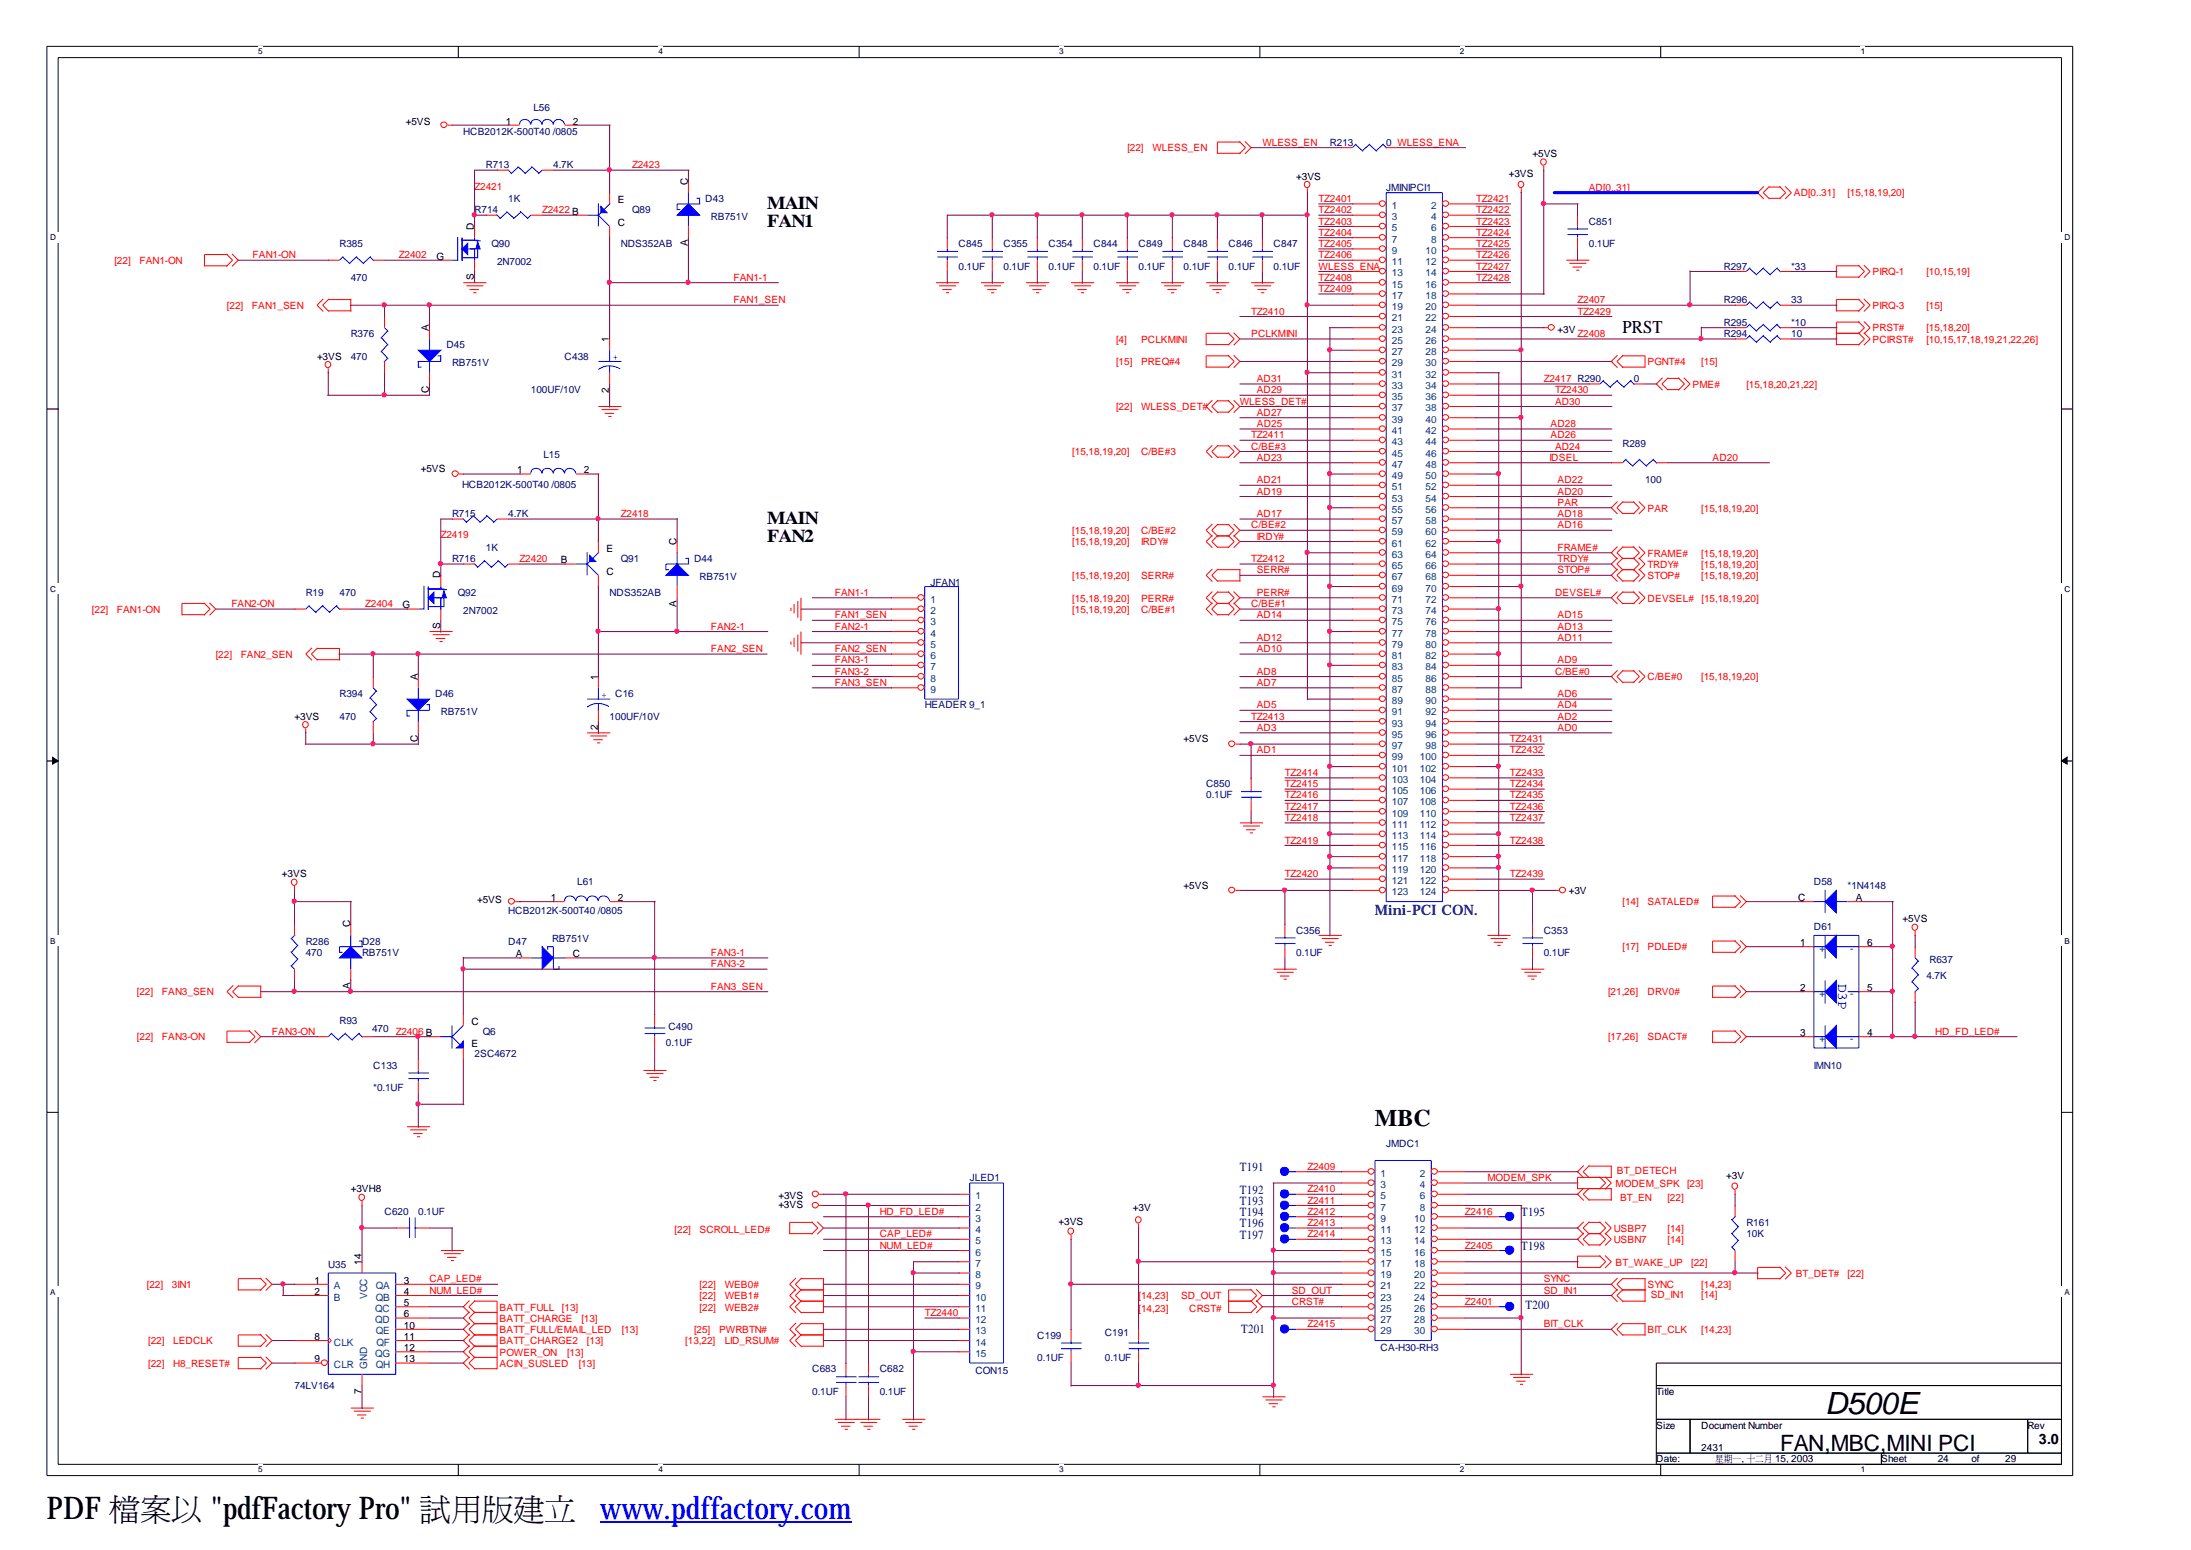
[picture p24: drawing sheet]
<svg xmlns="http://www.w3.org/2000/svg" width="297mm" height="210mm" viewBox="0 0 297 210" stroke-linecap="round" stroke-linejoin="round" font-family="sans-serif">
<defs><g id="words">
<g font-size="4.2">
<text x="6.3" y="205.7">PDF檔</text>
<text x="19" y="205.7">案FactoryPro&quot; 試立</text>
<text x="23.2" y="205.7">以</text>
<text x="28.5" y="205.7">&quot;pdf</text>
<text x="61" y="205.7">用</text>
<text x="65.3" y="205.7">版www.pdffactory.com</text>
<text x="69.5" y="205.7">建</text>
</g>
<text font-size="4.1" x="247.1" y="191.4">D500E</text>
<text font-size="3.2" x="186.2" y="152.5">MBC</text>
<text font-size="3" x="241" y="196.5">FAN,MBC,MINI PCI</text>
<g font-size="2.5">
<text x="103.9" y="28.3">MAIN</text>
<text x="103.9" y="30.7">FAN1</text>
<text x="219.7" y="45.1">PRST</text>
<text x="103.9" y="71">MAIN</text>
<text x="103.9" y="73.4">FAN2</text>
</g>
<text font-size="1.9" fill="#000080" x="186.2" y="123.9">Mini-PCI CON.</text>
<text font-size="1.9" fill="#00f" x="248.9" y="133.2" transform="rotate(90 248.9 133.2)">D3P</text>
<text font-size="1.9" x="276.1" y="195.6">3.0</text>
<g font-size="1.7" fill="#000080">
<text x="167.9" y="161.6">T192</text>
<text x="167.9" y="158.6">T191</text>
<text x="167.9" y="163.2">T193</text>
<text x="167.9" y="167.7">T197</text>
<text x="167.9" y="166.2">T196</text>
<text x="167.9" y="164.7">T194</text>
<text x="206" y="164.7">T195</text>
<text x="206" y="169.3">T198</text>
<text x="206.6" y="177.3">T200</text>
<text x="168.1" y="180.5">T201</text>
</g>
<g font-size="1.4">
<text x="54.9" y="16.9">+5VS</text>
<text x="68.5" y="16.9">1</text>
<text x="77.6" y="16.9">2</text>
<text x="204.3" y="24">+3VS</text>
<text x="207.5" y="21.3">+5VS</text>
<text x="83.7" y="27.5">E</text>
<text x="93.1" y="25" transform="rotate(-90 93.1 25)">C</text>
<text x="175.5" y="24.3">+3VS</text>
<text x="59.1" y="35.2">G</text>
<text x="64.2" y="31.1" transform="rotate(-90 64.2 31.1)">D</text>
<text x="83.7" y="30.6">C</text>
<text x="93.1" y="33.4" transform="rotate(-90 93.1 33.4)">A</text>
<text x="64.2" y="37.9" transform="rotate(-90 64.2 37.9)">S</text>
<text x="58.1" y="44.8" transform="rotate(-90 58.1 44.8)">A</text>
<text x="82.5" y="46.3" transform="rotate(-90 82.5 46.3)">1</text>
<text x="210.9" y="45.1">+3V</text>
<text x="42.9" y="48.7">+3VS</text>
<text x="58.1" y="53.2" transform="rotate(-90 58.1 53.2)">C</text>
<text x="82.5" y="53.2" transform="rotate(-90 82.5 53.2)">2</text>
<text x="57" y="63.9">+5VS</text>
<text x="70" y="64.1">1</text>
<text x="79.1" y="64.1">2</text>
<text x="75.9" y="76.3">B</text>
<text x="82.1" y="74.8">E</text>
<text x="82.1" y="77.8">C</text>
<text x="91.6" y="73.8" transform="rotate(-90 91.6 73.8)">C</text>
<text x="54.5" y="82.4">G</text>
<text x="59.6" y="78.3" transform="rotate(-90 59.6 78.3)">D</text>
<text x="91.6" y="82.1" transform="rotate(-90 91.6 82.1)">A</text>
<text x="59.6" y="85.2" transform="rotate(-90 59.6 85.2)">S</text>
<text x="56.6" y="92" transform="rotate(-90 56.6 92)">A</text>
<text x="80.9" y="92" transform="rotate(-90 80.9 92)">1</text>
<text x="39.9" y="97.5">+3VS</text>
<text x="56.6" y="100.4" transform="rotate(-90 56.6 100.4)">C</text>
<text x="80.9" y="98.9" transform="rotate(-90 80.9 98.9)">2</text>
<text x="160.3" y="100.5">+5VS</text>
<text x="38.2" y="118.8">+3VS</text>
<text x="47.4" y="125.6" transform="rotate(-90 47.4 125.6)">C</text>
<text x="64.6" y="122.3">+5VS</text>
<text x="74.6" y="122">1</text>
<text x="83.7" y="122">2</text>
<text x="160.3" y="120.3">+5VS</text>
<text x="212.4" y="121.1">+3V</text>
<text x="243.5" y="122">C</text>
<text x="251.3" y="122">A</text>
<text x="257.6" y="124.9">+5VS</text>
<text x="69.8" y="129.6">A</text>
<text x="77.6" y="129.6">C</text>
<text x="243.8" y="128.1">1</text>
<text x="252.8" y="128.1">6</text>
<text x="47.4" y="134" transform="rotate(-90 47.4 134)">A</text>
<text x="243.8" y="134.2">2</text>
<text x="252.8" y="134.2">5</text>
<text x="63.8" y="141.8">E</text>
<text x="63.8" y="138.8">C</text>
<text x="243.8" y="140.3">3</text>
<text x="252.8" y="140.3">4</text>
<text x="47.5" y="161.5">+3VH8</text>
<text x="233.8" y="159.6">+3V</text>
<text x="105.4" y="163.6">+3VS</text>
<text x="105.4" y="162.4">+3VS</text>
<text x="143.3" y="165.9">+3VS</text>
<text x="153.4" y="163.9">+3V</text>
<text x="42.6" y="173.8">1</text>
<text x="48.9" y="171.3" transform="rotate(-90 48.9 171.3)">14</text>
<text x="54.7" y="173.8">3</text>
<text x="42.6" y="175.4">2</text>
<text x="54.7" y="175.4">4</text>
<text x="54.7" y="176.9">5</text>
<text x="54.7" y="178.4">6</text>
<text x="54.7" y="179.9">10</text>
<text x="42.6" y="181.5">8</text>
<text x="42.6" y="184.5">9</text>
<text x="54.7" y="181.5">11</text>
<text x="54.7" y="183">12</text>
<text x="54.7" y="184.5">13</text>
<text x="48.9" y="188.8" transform="rotate(-90 48.9 188.8)">7</text>
<text x="224.3" y="188.9">Title</text>
<text x="224.3" y="193.5">Size</text>
<text x="230.4" y="193.5">Document Number</text>
<text x="230.4" y="196.5">2431</text>
<text x="274.5" y="193.5">Rev</text>
<text x="224.3" y="198">Date:</text>
<text x="232.2" y="198">星, 十</text>
<text x="233.4" y="198">期二</text>
<text x="234.6" y="198">一月2003</text>
<text x="240.4" y="198">15,</text>
<text x="254.7" y="198">Sheet</text>
<text x="262.4" y="198">24</text>
<text x="267" y="198">of</text>
<text x="271.5" y="198">29</text>
</g>
<g font-size="1.4" fill="#000080">
<text x="72.2" y="15">L56</text>
<text x="62.7" y="18.2">HCB2012K-500T40 /0805</text>
<text x="65.8" y="22.8">R713</text>
<text x="74.9" y="22.8">4.7K</text>
<text x="180.1" y="19.7">R213</text>
<text x="187.7" y="19.7">0 WLESS_ENA</text>
<text x="64.3" y="28.9">R714</text>
<text x="68.8" y="27.4">1K</text>
<text x="85.6" y="28.9">Q89</text>
<text x="95.5" y="27.4">D43</text>
<text x="96.3" y="29.8">RB751V</text>
<text x="187.7" y="25.8">JMINIPCI1</text>
<text x="46" y="33.5">R385</text>
<text x="66.5" y="33.5">Q90</text>
<text x="67.3" y="35.9">2N7002</text>
<text x="84.1" y="33.5">NDS352AB</text>
<text x="129.8" y="33.5">C845</text>
<text x="135.9" y="33.5">C355</text>
<text x="142" y="33.5">C354</text>
<text x="148.1" y="33.5">C844</text>
<text x="154.2" y="33.5">C849</text>
<text x="160.3" y="33.5">C848</text>
<text x="166.4" y="33.5">C846</text>
<text x="172.5" y="33.5">C847</text>
<text x="215.1" y="30.4">C851</text>
<text x="215.1" y="33.5">0.1UF</text>
<text x="47.5" y="38">470</text>
<text x="129.8" y="36.5">0.1UF</text>
<text x="135.9" y="36.5">0.1UF</text>
<text x="142" y="36.5">0.1UF</text>
<text x="148.1" y="36.5">0.1UF</text>
<text x="154.2" y="36.5">0.1UF</text>
<text x="160.3" y="36.5">0.1UF</text>
<text x="166.4" y="36.5">0.1UF</text>
<text x="172.5" y="36.5">0.1UF</text>
<text x="233.4" y="41.1">R296</text>
<text x="233.4" y="36.5">R297</text>
<text x="242.6" y="41.1">33</text>
<text x="242.6" y="36.5">*33</text>
<text x="47.5" y="45.6">R376</text>
<text x="60.5" y="47.2">D45</text>
<text x="233.4" y="45.6">R294</text>
<text x="233.4" y="44.1">R295</text>
<text x="242.6" y="45.6">10</text>
<text x="242.6" y="44.1">*10</text>
<text x="47.5" y="48.7">470</text>
<text x="61.2" y="49.6">RB751V</text>
<text x="71.9" y="53.3">100UF/10V</text>
<text x="76.5" y="48.7">C438</text>
<text x="221.2" y="51.7">0</text>
<text x="73.6" y="62.1">L15</text>
<text x="219.7" y="60.5">R289</text>
<text x="222.8" y="65.5">100</text>
<text x="61.2" y="70">R715</text>
<text x="62.6" y="66.1">HCB2012K-500T40 /0805</text>
<text x="68.8" y="70">4.7K</text>
<text x="61.2" y="76.1">R716</text>
<text x="65.8" y="74.6">1K</text>
<text x="84.1" y="76.1">Q91</text>
<text x="94" y="76.1">D44</text>
<text x="41.4" y="80.7">R19</text>
<text x="46" y="80.7">470</text>
<text x="62" y="80.7">Q92</text>
<text x="62.7" y="83.2">2N7002</text>
<text x="82.5" y="80.7">NDS352AB</text>
<text x="94.7" y="78.6">RB751V</text>
<text x="126" y="79.3">JFAN1</text>
<text x="46" y="94.4">R394</text>
<text x="58.9" y="94.4">D46</text>
<text x="83.3" y="94.4">C16</text>
<text x="125.2" y="95.9">HEADER 9_1</text>
<text x="46" y="97.5">470</text>
<text x="59.7" y="96.9">RB751V</text>
<text x="82.5" y="97.5">100UF/10V</text>
<text x="163.3" y="106.6">C850</text>
<text x="163.3" y="108.1">0.1UF</text>
<text x="78.1" y="119.9">L61</text>
<text x="245.6" y="119.9">D58</text>
<text x="68.8" y="123.8">HCB2012K-500T40 /0805</text>
<text x="245.6" y="126">D61</text>
<text x="250.2" y="120.3">*1N4148</text>
<text x="41.4" y="127.9">R286</text>
<text x="41.4" y="129.5">470</text>
<text x="49" y="127.9">D28</text>
<text x="49" y="129.5">RB751V</text>
<text x="68.8" y="127.9">D47</text>
<text x="74.8" y="127.5">RB751V</text>
<text x="175.5" y="126.4">C356</text>
<text x="175.5" y="129.5">0.1UF</text>
<text x="209" y="126.4">C353</text>
<text x="209" y="129.5">0.1UF</text>
<text x="261.3" y="130.4">R637</text>
<text x="260.9" y="132.5">4.7K</text>
<text x="46" y="138.6">R93</text>
<text x="50.4" y="139.7">470</text>
<text x="64.3" y="143.2">2SC4672</text>
<text x="65.4" y="140.1">Q6</text>
<text x="90.2" y="141.7">0.1UF</text>
<text x="90.5" y="139.5">C490</text>
<text x="50.5" y="144.7">C133</text>
<text x="50.5" y="147.8">*0.1UF</text>
<text x="245.6" y="144.7">IMN10</text>
<text x="187.7" y="155.4">JMDC1</text>
<text x="131.3" y="159.9">JLED1</text>
<text x="52.1" y="164.5">C620</text>
<text x="56.6" y="164.5">0.1UF</text>
<text x="236.5" y="166">R161</text>
<text x="236.5" y="167.6">10K</text>
<text x="44.4" y="171.7">U35</text>
<text x="110" y="185.9">C683</text>
<text x="119.1" y="185.9">C682</text>
<text x="140.5" y="181.3">C199</text>
<text x="140.5" y="184.3">0.1UF</text>
<text x="149.6" y="180.9">C191</text>
<text x="149.6" y="184.3">0.1UF</text>
<text x="186.9" y="183">CA-H30-RH3</text>
<text x="39.9" y="188.1">74LV164</text>
<text x="110" y="188.9">0.1UF</text>
<text x="119.1" y="188.9">0.1UF</text>
<text x="132.1" y="186">CON15</text>
</g>
<g font-size="1.4" fill="#f00">
<text x="85.6" y="22.8">Z2423</text>
<text x="152.7" y="20.5">[22]</text>
<text x="156" y="20.5">WLESS_EN</text>
<text x="170.9" y="19.7">WLESS_EN</text>
<text x="64.3" y="25.7">Z2421</text>
<text x="73.4" y="28.9">Z2422 B</text>
<text x="178.6" y="27.4">TZ2401</text>
<text x="178.6" y="28.9">TZ2402</text>
<text x="199.9" y="27.4">TZ2421</text>
<text x="199.9" y="28.9">TZ2422</text>
<text x="215.1" y="25.8">AD[0..31]</text>
<text x="242.9" y="26.6">AD[0..31]</text>
<text x="250.2" y="26.6">[15,18,19,20]</text>
<text x="15.5" y="35.7">[22]</text>
<text x="18.9" y="35.7">FAN1-ON</text>
<text x="34.2" y="35">FAN1-ON</text>
<text x="54" y="35">Z2402</text>
<text x="178.6" y="30.4">TZ2403</text>
<text x="178.6" y="31.9">TZ2404</text>
<text x="178.6" y="33.5">TZ2405</text>
<text x="178.6" y="35">TZ2406</text>
<text x="199.9" y="30.4">TZ2423</text>
<text x="199.9" y="31.9">TZ2424</text>
<text x="199.9" y="33.5">TZ2425</text>
<text x="199.9" y="35">TZ2426</text>
<text x="30.7" y="41.8">[22]</text>
<text x="34.1" y="41.8">FAN1_SEN</text>
<text x="99.3" y="41.1">FAN1_SEN</text>
<text x="99.3" y="38">FAN1-1</text>
<text x="178.6" y="38">TZ2408</text>
<text x="178.6" y="36.5">WLESS_ENA</text>
<text x="178.6" y="39.6">TZ2409</text>
<text x="199.9" y="36.5">TZ2427</text>
<text x="199.9" y="38">TZ2428</text>
<text x="213.6" y="41.1">Z2407</text>
<text x="253.6" y="41.8">PIRQ-3</text>
<text x="253.6" y="37.3">PIRQ-1</text>
<text x="260.8" y="41.8">[15]</text>
<text x="260.8" y="37.3">[10,15,19]</text>
<text x="151.1" y="46.4">[4]</text>
<text x="154.5" y="46.4">PCLKMINI</text>
<text x="169.4" y="45.6">PCLKMINI</text>
<text x="169.4" y="42.6">TZ2410</text>
<text x="213.6" y="45.6">Z2408</text>
<text x="213.6" y="42.6">TZ2429</text>
<text x="253.6" y="46.4">PCIRST#</text>
<text x="253.6" y="44.9">PRST#</text>
<text x="260.8" y="46.4">[10,15,17,18,19,21,22,26]</text>
<text x="260.9" y="44.9">[15,18,20]</text>
<text x="151.1" y="49.5">[15]</text>
<text x="154.5" y="49.5">PREQ#4</text>
<text x="170.2" y="53.3">AD29</text>
<text x="170.2" y="51.7">AD31</text>
<text x="209" y="51.7">Z2417 R290</text>
<text x="210.6" y="53.3">TZ2430</text>
<text x="223.1" y="49.5">PGNT#4</text>
<text x="229.2" y="52.5">PME#</text>
<text x="230.4" y="49.5">[15]</text>
<text x="236.5" y="52.5">[15,18,20,21,22]</text>
<text x="151.1" y="55.6">[22]</text>
<text x="154.5" y="55.6">WLESS_DET#</text>
<text x="167.9" y="54.8">WLESS_DET#</text>
<text x="169.4" y="59.4">TZ2411</text>
<text x="170.2" y="57.8">AD25</text>
<text x="170.2" y="56.3">AD27</text>
<text x="210" y="59.4">AD26</text>
<text x="210" y="57.8">AD28</text>
<text x="210.6" y="54.8">AD30</text>
<text x="145.2" y="61.7">[15,18,19,20]</text>
<text x="154.5" y="61.7">C/BE#3</text>
<text x="169.4" y="60.9">C/BE#3</text>
<text x="170.2" y="62.4">AD23</text>
<text x="170.2" y="65.5">AD21</text>
<text x="209.8" y="62.4">IDSEL</text>
<text x="210.6" y="60.9">AD24</text>
<text x="210.9" y="65.5">AD22</text>
<text x="231.9" y="62.4">AD20</text>
<text x="84.1" y="70">Z2418</text>
<text x="169.4" y="71.6">C/BE#2</text>
<text x="170.2" y="70">AD17</text>
<text x="170.2" y="67">AD19</text>
<text x="210.9" y="71.6">AD16</text>
<text x="210.9" y="68.5">PAR</text>
<text x="210.9" y="67">AD20</text>
<text x="210.9" y="70">AD18</text>
<text x="223.1" y="69.3">PAR</text>
<text x="230.4" y="69.3">[15,18,19,20]</text>
<text x="59.7" y="72.9">Z2419</text>
<text x="70.4" y="76.1">Z2420</text>
<text x="145.2" y="73.8">[15,18,19,20]</text>
<text x="145.2" y="72.3">[15,18,19,20]</text>
<text x="154.5" y="73.8">IRDY#</text>
<text x="154.5" y="72.3">C/BE#2</text>
<text x="169.4" y="76.1">TZ2412</text>
<text x="170.2" y="73.1">IRDY#</text>
<text x="170.2" y="77.7">SERR#</text>
<text x="210.9" y="76.1">TRDY#</text>
<text x="210.9" y="74.6">FRAME#</text>
<text x="210.9" y="77.7">STOP#</text>
<text x="223.1" y="75.4">FRAME#</text>
<text x="223.1" y="76.9">TRDY#</text>
<text x="230.4" y="76.9">[15,18,19,20]</text>
<text x="230.4" y="75.4">[15,18,19,20]</text>
<text x="12.4" y="83">[22]</text>
<text x="15.8" y="83">FAN1-ON</text>
<text x="31.3" y="82.2">FAN2-ON</text>
<text x="49.4" y="82.2">Z2404</text>
<text x="113" y="80.7">FAN1-1</text>
<text x="113" y="83.7">FAN1_SEN</text>
<text x="145.2" y="78.4">[15,18,19,20]</text>
<text x="145.2" y="81.5">[15,18,19,20]</text>
<text x="145.2" y="83">[15,18,19,20]</text>
<text x="154.5" y="78.4">SERR#</text>
<text x="154.5" y="81.5">PERR#</text>
<text x="154.5" y="83">C/BE#1</text>
<text x="169.4" y="82.2">C/BE#1</text>
<text x="170.2" y="83.7">AD14</text>
<text x="170.2" y="80.7">PERR#</text>
<text x="210.6" y="80.7">DEVSEL#</text>
<text x="210.9" y="83.7">AD15</text>
<text x="223.1" y="81.5">DEVSEL#</text>
<text x="223.1" y="78.4">STOP#</text>
<text x="230.4" y="78.4">[15,18,19,20]</text>
<text x="230.4" y="81.5">[15,18,19,20]</text>
<text x="29.2" y="89.1">[22]</text>
<text x="32.6" y="89.1">FAN2_SEN</text>
<text x="96.3" y="88.3">FAN2_SEN</text>
<text x="96.3" y="85.3">FAN2-1</text>
<text x="113" y="85.3">FAN2-1</text>
<text x="113" y="88.3">FAN2_SEN</text>
<text x="113" y="89.8">FAN3-1</text>
<text x="170.2" y="86.8">AD12</text>
<text x="170.2" y="88.3">AD10</text>
<text x="210.9" y="89.8">AD9</text>
<text x="210.9" y="85.3">AD13</text>
<text x="210.9" y="86.8">AD11</text>
<text x="113" y="91.4">FAN3-2</text>
<text x="113" y="92.9">FAN3_SEN</text>
<text x="170.2" y="91.4">AD8</text>
<text x="170.2" y="95.9">AD5</text>
<text x="170.2" y="92.9">AD7</text>
<text x="210.6" y="91.4">C/BE#0</text>
<text x="210.9" y="95.9">AD4</text>
<text x="210.9" y="94.4">AD6</text>
<text x="223.1" y="92.1">C/BE#0</text>
<text x="230.4" y="92.1">[15,18,19,20]</text>
<text x="169.4" y="97.5">TZ2413</text>
<text x="170.2" y="99">AD3</text>
<text x="204.5" y="100.5">TZ2431</text>
<text x="210.9" y="99">AD0</text>
<text x="210.9" y="97.5">AD2</text>
<text x="170.2" y="102">AD1</text>
<text x="174" y="106.6">TZ2415</text>
<text x="174" y="105.1">TZ2414</text>
<text x="204.5" y="106.6">TZ2434</text>
<text x="204.5" y="105.1">TZ2433</text>
<text x="204.5" y="102">TZ2432</text>
<text x="174" y="109.7">TZ2417</text>
<text x="174" y="108.1">TZ2416</text>
<text x="174" y="111.2">TZ2418</text>
<text x="204.5" y="108.1">TZ2435</text>
<text x="204.5" y="111.2">TZ2437</text>
<text x="204.5" y="109.7">TZ2436</text>
<text x="174" y="114.2">TZ2419</text>
<text x="174" y="118.8">TZ2420</text>
<text x="204.5" y="114.2">TZ2438</text>
<text x="204.5" y="118.8">TZ2439</text>
<text x="219.7" y="122.6">[14]</text>
<text x="223.1" y="122.6">SATALED#</text>
<text x="96.3" y="131">FAN3-2</text>
<text x="96.3" y="129.5">FAN3-1</text>
<text x="219.7" y="128.7">[17]</text>
<text x="223.1" y="128.7">PDLED#</text>
<text x="18.5" y="134.8">[22]</text>
<text x="21.9" y="134.8">FAN3_SEN</text>
<text x="96.3" y="134">FAN3_SEN</text>
<text x="217.8" y="134.8">[21,26]</text>
<text x="223.1" y="134.8">DRV0#</text>
<text x="18.5" y="140.9">[22]</text>
<text x="21.9" y="140.9">FAN3-ON</text>
<text x="36.8" y="140.1">FAN3-ON</text>
<text x="53.6" y="140.1">Z2406 B</text>
<text x="217.8" y="140.9">[17,26]</text>
<text x="223.1" y="140.9">SDACT#</text>
<text x="262" y="140.1">HD_FD_LED#</text>
<text x="177" y="158.4">Z2409</text>
<text x="177" y="161.5">Z2410</text>
<text x="201.4" y="159.9">MODEM_SPK</text>
<text x="218.8" y="160.7">MODEM_SPK</text>
<text x="218.9" y="159">BT_DETECH</text>
<text x="228.4" y="160.7">[23]</text>
<text x="91.4" y="167">[22]</text>
<text x="94.7" y="167">SCROLL_LED#</text>
<text x="119.1" y="164.5">HD_FD_LED#</text>
<text x="119.1" y="167.6">CAP_LED#</text>
<text x="177" y="163">Z2411</text>
<text x="177" y="164.5">Z2412</text>
<text x="177" y="166">Z2413</text>
<text x="177" y="167.6">Z2414</text>
<text x="198.4" y="164.5">Z2416</text>
<text x="218.5" y="166.8">USBP7</text>
<text x="219.4" y="162.6">BT_EN</text>
<text x="225.8" y="162.6">[22]</text>
<text x="225.8" y="166.8">[14]</text>
<text x="58.2" y="173.7">CAP_LED#</text>
<text x="119.1" y="169.1">NUM_LED#</text>
<text x="198.4" y="169.1">Z2405</text>
<text x="209" y="173.7">SYNC</text>
<text x="218.5" y="168.3">USBN7</text>
<text x="218.8" y="171.4">BT_WAKE_UP</text>
<text x="225.8" y="168.3">[14]</text>
<text x="229" y="171.4">[22]</text>
<text x="243.2" y="172.9">BT_DET#</text>
<text x="250.2" y="172.9">[22]</text>
<text x="19.9" y="174.4">[22]</text>
<text x="23.3" y="174.4">3IN1</text>
<text x="58.2" y="175.2">NUM_LED#</text>
<text x="67.6" y="179">BATT_CHARGE</text>
<text x="67.6" y="177.5">BATT_FULL</text>
<text x="76.1" y="177.5">[13]</text>
<text x="78.7" y="179">[13]</text>
<text x="94.7" y="176">[22]</text>
<text x="94.7" y="177.5">[22]</text>
<text x="94.7" y="174.4">[22]</text>
<text x="98.1" y="176">WEB1#</text>
<text x="98.1" y="177.5">WEB2#</text>
<text x="98.1" y="174.4">WEB0#</text>
<text x="125.2" y="178.2">TZ2440</text>
<text x="154.2" y="176">[</text>
<text x="154.2" y="177.6">[</text>
<text x="154.5" y="176">14,23]</text>
<text x="154.5" y="177.6">14,23]</text>
<text x="159.9" y="176">SD_OUT</text>
<text x="161" y="177.6">CRST#</text>
<text x="174.9" y="176.7">CRST#</text>
<text x="174.9" y="175.2">SD_OUT</text>
<text x="177" y="179.8">Z2415</text>
<text x="198.4" y="176.7">Z2401</text>
<text x="209" y="175.2">SD_IN1</text>
<text x="209" y="179.8">BIT_CLK</text>
<text x="223.1" y="174.4">SYNC</text>
<text x="223.5" y="175.8">SD_IN1</text>
<text x="230.4" y="175.8">[14]</text>
<text x="230.4" y="174.4">[14,23]</text>
<text x="20.1" y="182">[22]</text>
<text x="20.1" y="185.1">[22]</text>
<text x="23.5" y="182">LEDCLK</text>
<text x="23.5" y="185.1">H8_RESET#</text>
<text x="67.6" y="183.6">POWER_ON</text>
<text x="67.6" y="180.5">BATT_FULL/EMAIL_LED</text>
<text x="67.6" y="185.1">ACIN_SUSLED</text>
<text x="67.6" y="182">BATT_CHARGE2</text>
<text x="76.8" y="183.6">[13]</text>
<text x="78.4" y="185.1">[13]</text>
<text x="79.5" y="182">[13]</text>
<text x="84.2" y="180.5">[13]</text>
<text x="92.8" y="182">[13,22]</text>
<text x="94" y="180.5">[25]</text>
<text x="97.4" y="180.5">PWRBTN#</text>
<text x="98.1" y="182">LID_RSUM#</text>
<text x="223.1" y="180.5">BIT_CLK</text>
<text x="230.4" y="180.5">[14,23]</text>
</g>
<g font-size="1.4" fill="#004080">
<text x="188.5" y="28.3">1</text>
<text x="188.5" y="29.8">3</text>
<text x="193.8" y="28.3">2</text>
<text x="193.8" y="29.8">4</text>
<text x="188.5" y="31.3">5</text>
<text x="188.5" y="32.9">7</text>
<text x="188.5" y="34.4">9</text>
<text x="188.5" y="35.9">11</text>
<text x="193" y="35.9">12</text>
<text x="193" y="34.4">10</text>
<text x="193.8" y="31.3">6</text>
<text x="193.8" y="32.9">8</text>
<text x="188.5" y="37.4">13</text>
<text x="188.5" y="39">15</text>
<text x="188.5" y="40.5">17</text>
<text x="193" y="37.4">14</text>
<text x="193" y="39">16</text>
<text x="193" y="40.5">18</text>
<text x="188.5" y="42">19</text>
<text x="188.5" y="43.5">21</text>
<text x="188.5" y="45.1">23</text>
<text x="188.5" y="46.6">25</text>
<text x="193" y="42">20</text>
<text x="193" y="43.5">22</text>
<text x="193" y="45.1">24</text>
<text x="193" y="46.6">26</text>
<text x="188.5" y="48.1">27</text>
<text x="188.5" y="49.6">29</text>
<text x="188.5" y="51.2">31</text>
<text x="188.5" y="52.7">33</text>
<text x="193" y="48.1">28</text>
<text x="193" y="49.6">30</text>
<text x="193" y="51.2">32</text>
<text x="193" y="52.7">34</text>
<text x="188.5" y="54.2">35</text>
<text x="188.5" y="55.7">37</text>
<text x="188.5" y="57.2">39</text>
<text x="188.5" y="58.8">41</text>
<text x="193" y="54.2">36</text>
<text x="193" y="55.7">38</text>
<text x="193" y="57.2">40</text>
<text x="193" y="58.8">42</text>
<text x="188.5" y="60.3">43</text>
<text x="188.5" y="61.8">45</text>
<text x="188.5" y="63.3">47</text>
<text x="188.5" y="64.9">49</text>
<text x="193" y="60.3">44</text>
<text x="193" y="61.8">46</text>
<text x="193" y="63.3">48</text>
<text x="193" y="64.9">50</text>
<text x="188.5" y="66.4">51</text>
<text x="188.5" y="67.9">53</text>
<text x="188.5" y="69.4">55</text>
<text x="188.5" y="71">57</text>
<text x="193" y="66.4">52</text>
<text x="193" y="67.9">54</text>
<text x="193" y="69.4">56</text>
<text x="193" y="71">58</text>
<text x="188.5" y="72.5">59</text>
<text x="188.5" y="74">61</text>
<text x="188.5" y="75.5">63</text>
<text x="188.5" y="77.1">65</text>
<text x="193" y="72.5">60</text>
<text x="193" y="74">62</text>
<text x="193" y="75.5">64</text>
<text x="193" y="77.1">66</text>
<text x="126" y="81.6">1</text>
<text x="126" y="83.2">2</text>
<text x="188.5" y="78.6">67</text>
<text x="188.5" y="80.1">69</text>
<text x="188.5" y="81.6">71</text>
<text x="188.5" y="83.2">73</text>
<text x="193" y="78.6">68</text>
<text x="193" y="80.1">70</text>
<text x="193" y="81.6">72</text>
<text x="193" y="83.2">74</text>
<text x="126" y="84.7">3</text>
<text x="126" y="86.2">4</text>
<text x="126" y="87.7">5</text>
<text x="126" y="89.3">6</text>
<text x="188.5" y="84.7">75</text>
<text x="188.5" y="86.2">77</text>
<text x="188.5" y="87.7">79</text>
<text x="188.5" y="89.3">81</text>
<text x="193" y="84.7">76</text>
<text x="193" y="86.2">78</text>
<text x="193" y="87.7">80</text>
<text x="193" y="89.3">82</text>
<text x="126" y="90.8">7</text>
<text x="126" y="92.3">8</text>
<text x="126" y="93.8">9</text>
<text x="188.5" y="90.8">83</text>
<text x="188.5" y="92.3">85</text>
<text x="188.5" y="93.8">87</text>
<text x="188.5" y="95.3">89</text>
<text x="193" y="90.8">84</text>
<text x="193" y="92.3">86</text>
<text x="193" y="93.8">88</text>
<text x="193" y="95.3">90</text>
<text x="188.5" y="96.9">91</text>
<text x="188.5" y="98.4">93</text>
<text x="188.5" y="99.9">95</text>
<text x="188.5" y="101.4">97</text>
<text x="193" y="96.9">92</text>
<text x="193" y="98.4">94</text>
<text x="193" y="99.9">96</text>
<text x="193" y="101.4">98</text>
<text x="188.5" y="103">99</text>
<text x="188.5" y="104.5">101</text>
<text x="188.5" y="106">103</text>
<text x="188.5" y="107.5">105</text>
<text x="192.3" y="104.5">102</text>
<text x="192.3" y="106">104</text>
<text x="192.3" y="107.5">106</text>
<text x="192.3" y="103">100</text>
<text x="188.5" y="109.1">107</text>
<text x="188.5" y="110.6">109</text>
<text x="188.5" y="112.1">111</text>
<text x="188.5" y="113.6">113</text>
<text x="192.3" y="109.1">108</text>
<text x="192.3" y="110.6">110</text>
<text x="192.3" y="112.1">112</text>
<text x="192.3" y="113.6">114</text>
<text x="188.5" y="115.2">115</text>
<text x="188.5" y="116.7">117</text>
<text x="188.5" y="118.2">119</text>
<text x="188.5" y="119.7">121</text>
<text x="192.3" y="115.2">116</text>
<text x="192.3" y="116.7">118</text>
<text x="192.3" y="118.2">120</text>
<text x="192.3" y="119.7">122</text>
<text x="188.5" y="121.3">123</text>
<text x="192.3" y="121.3">124</text>
<text x="246.4" y="128.9">+</text>
<text x="250.5" y="128.9">-</text>
<text x="246.4" y="135">+</text>
<text x="250.5" y="135">-</text>
<text x="246.4" y="141.1">+</text>
<text x="250.5" y="141.1">-</text>
<text x="186.9" y="159.4">1</text>
<text x="186.9" y="160.9">3</text>
<text x="192.3" y="159.4">2</text>
<text x="192.3" y="160.9">4</text>
<text x="132.1" y="162.4">1</text>
<text x="132.1" y="163.9">2</text>
<text x="132.1" y="165.5">3</text>
<text x="132.1" y="167">4</text>
<text x="186.9" y="162.4">5</text>
<text x="186.9" y="163.9">7</text>
<text x="186.9" y="165.5">9</text>
<text x="186.9" y="167">11</text>
<text x="191.5" y="167">12</text>
<text x="191.5" y="165.5">10</text>
<text x="192.3" y="162.4">6</text>
<text x="192.3" y="163.9">8</text>
<text x="132.1" y="168.5">5</text>
<text x="132.1" y="170">6</text>
<text x="132.1" y="171.5">7</text>
<text x="132.1" y="173.1">8</text>
<text x="186.9" y="168.5">13</text>
<text x="186.9" y="170">15</text>
<text x="186.9" y="171.5">17</text>
<text x="186.9" y="173.1">19</text>
<text x="191.5" y="168.5">14</text>
<text x="191.5" y="170">16</text>
<text x="191.5" y="171.5">18</text>
<text x="191.5" y="173.1">20</text>
<text x="45.2" y="174.6">A</text>
<text x="45.2" y="176.1">B</text>
<text x="49.7" y="176" transform="rotate(-90 49.7 176)">VC</text>
<text x="49.7" y="174.1" transform="rotate(-90 49.7 174.1)">C</text>
<text x="50.8" y="177.6">QC</text>
<text x="50.8" y="179.2">QD</text>
<text x="50.9" y="174.6">QA</text>
<text x="50.9" y="176.1">QB</text>
<text x="132.1" y="174.6">9</text>
<text x="132.1" y="176.1">10</text>
<text x="132.1" y="177.6">11</text>
<text x="132.1" y="179.2">12</text>
<text x="186.9" y="174.6">21</text>
<text x="186.9" y="176.1">23</text>
<text x="186.9" y="177.6">25</text>
<text x="186.9" y="179.2">27</text>
<text x="191.5" y="174.6">22</text>
<text x="191.5" y="176.1">24</text>
<text x="191.5" y="177.6">26</text>
<text x="191.5" y="179.2">28</text>
<text x="45.2" y="182.2">CLK</text>
<text x="45.2" y="185.3">CLR</text>
<text x="49.7" y="185.3" transform="rotate(-90 49.7 185.3)">GND</text>
<text x="50.8" y="183.7">QG</text>
<text x="50.9" y="180.7">QE</text>
<text x="50.9" y="185.3">QH</text>
<text x="51" y="182.2">QF</text>
<text x="132.1" y="180.7">13</text>
<text x="132.1" y="182.2">14</text>
<text x="132.1" y="183.7">15</text>
<text x="186.9" y="180.7">29</text>
<text x="191.5" y="180.7">30</text>
</g>
<g font-size="1.4" fill="#00f">
<text x="83" y="48.8">+</text>
<text x="81.4" y="94.5">+</text>
</g>
<g font-size="1.1">
<text x="35" y="7.4">5</text>
<text x="89.2" y="7.4">4</text>
<text x="143.4" y="7.4">3</text>
<text x="197.7" y="7.4">2</text>
<text x="252" y="7.4">1</text>
<text x="6.8" y="32.5">D</text>
<text x="279.6" y="32.5">D</text>
<text x="6.8" y="80.1">C</text>
<text x="279.6" y="80.1">C</text>
<text x="6.8" y="127.8">B</text>
<text x="279.6" y="127.8">B</text>
<text x="6.8" y="175.4">A</text>
<text x="279.6" y="175.4">A</text>
<text x="35" y="199.4">5</text>
<text x="89.2" y="199.4">4</text>
<text x="143.4" y="199.4">3</text>
<text x="197.7" y="199.4">2</text>
<text x="252" y="199.4">1</text>
</g>
</g></defs>
<path d="M6.3 6.3h274.4v193.5h-274.4zM7.9 7.8h271.2v190.5h-271.2z" fill="none" stroke="#000" stroke-width=".14"/>
<g fill="#fff">
<path d="M35 6.3h.6v1.3h-.6z"/>
<path d="M35 198.3h.6v1.4h-.6z"/>
</g>
<path d="M62.1 6.3v1.5M62.1 198.3v1.5" fill="none" stroke="#000" stroke-width=".14"/>
<g fill="#fff">
<path d="M89.2 6.3h.5v1.3h-.5z"/>
<path d="M89.2 198.3h.5v1.4h-.5z"/>
</g>
<path d="M116.3 6.3v1.5M116.3 198.3v1.5" fill="none" stroke="#000" stroke-width=".14"/>
<g fill="#fff">
<path d="M143.4 6.3h.6v1.3h-.6z"/>
<path d="M143.4 198.3h.6v1.4h-.6z"/>
</g>
<path d="M170.6 6.3v1.5M170.6 198.3v1.5" fill="none" stroke="#000" stroke-width=".14"/>
<g fill="#fff">
<path d="M197.7 6.3h.6v1.3h-.6z"/>
<path d="M197.7 198.3h.6v1.4h-.6z"/>
</g>
<path d="M224.9 6.3v1.5M224.9 198.3v1.5" fill="none" stroke="#000" stroke-width=".14"/>
<g fill="#fff">
<path d="M252 6.3h.6v1.3h-.6z"/>
<path d="M252 198.3h.6v1.4h-.6z"/>
<path d="M6.8 31.4h273.5v1.4h-273.5z"/>
<path d="M6.8 79h273.5v1.4h-273.5z"/>
</g>
<path d="M6.3 55.4h1.6M279.1 55.4h1.6" fill="none" stroke="#000" stroke-width=".14"/>
<path d="M6.8 126.7h273.5v1.3h-273.5z" fill="#fff"/>
<path d="M6.3 103.1h1.6M279.1 103.1h1.6" fill="none" stroke="#000" stroke-width=".14"/>
<g fill="#000" stroke="#000" stroke-width=".14">
<path d="M7.1 102.5l.8 .6-.8 .4z" fill-rule="evenodd"/>
<path d="M279.1 103.1l.8-.6v1z" fill-rule="evenodd"/>
</g>
<path d="M6.8 174.3h273.5v1.3h-273.5z" fill="#fff"/>
<path d="M6.3 150.6h1.6M279.1 150.6h1.6M224.3 184.6h54.8v13.7h-54.8zM224.3 187.6h54.8M224.3 192.2h54.8M224.3 196.8h54.8M228.9 192.2v4.6M254.8 196.8v1.5M274.6 192.2v4.6" fill="none" stroke="#000" stroke-width=".14"/>
<g fill="none" stroke="#f00" stroke-width=".14">
<path d="M60.6 16.9h.7M68.8 16.9h1.6M76.5 16.9h1.5M167.8 19.1l.9 .9-.9 .8M168 19.2h-3.2v1.6M168.6 19.1l.8 .9-.8 .8M181.6 20h1.5M187.7 20h1.5M27.7 36h3.1M30.6 34.4l.9 .8-.9 .9M30.8 34.5h-3.1v1.6M31.4 34.4l.9 .8-.9 .9"/>
<path d="M44.4 35.2h1.6M50.5 35.2h1.6M59.7 35.2h1.5M62.7 38.3h3.2M63.2 38.7h2.2M63.6 39.2h1.3M64.1 39.6h.4M64.3 30.7v1.5M64.3 35.2v1.6M65.8 29.1h1.5M67.3 23h1.5M71.9 29.1h1.5"/>
<path d="M73.4 23h1.5M78 29.1h1.5M82.5 26.1v1.5M82.5 30.7v1.5M93.2 24.6v1.5M93.2 30.7v1.5M126.7 38.3h3.2M127.2 38.7h2.3M127.6 39.2h1.3M128.1 39.6h.4M128.3 32.2v1.5M128.3 35.2v1.6"/>
<path d="M132.8 38.3h3.2M133.3 38.7h2.3M133.7 39.2h1.3M134.2 39.6h.4M134.4 32.2v1.5M134.4 35.2v1.6M138.9 38.3h3.2M139.4 38.7h2.2M139.8 39.2h1.3M140.3 39.6h.4M140.5 32.2v1.5M140.5 35.2v1.6"/>
<path d="M145 38.3h3.2M145.5 38.7h2.2M145.9 39.2h1.3M146.4 39.6h.4M146.6 32.2v1.5M146.6 35.2v1.6M151.1 38.3h3.2M151.6 38.7h2.2M152 39.2h1.2M152.5 39.6h.4M152.7 32.2v1.5M152.7 35.2v1.6"/>
<path d="M157.2 38.3h3.2M157.6 38.7h2.3M158.1 39.2h1.2M158.6 39.6h.4M158.7 32.2v1.5M158.7 35.2v1.6M163.3 38.3h3.2M163.7 38.7h2.3M164.2 39.2h1.2M164.7 39.6h.4M164.8 20.8h3.2M164.8 32.2v1.5"/>
<path d="M164.8 35.2v1.6M169.4 38.3h3.2M169.8 38.7h2.3M170.3 39.2h1.2M170.8 39.6h.4M170.9 32.2v1.5M170.9 35.2v1.6M177 25.5v.7M183.1 38.3h3.7M183.1 35.2h3.7M183.1 27.6h3.7M183.1 29.1h3.7"/>
<path d="M183.1 30.7h3.7M183.1 32.2h3.7M183.1 33.7h3.7M183.1 36.8h3.7M183.1 39.8h3.7M196.3 38.3h3.6M196.3 35.2h3.6M196.3 27.6h3.6M196.3 29.1h3.6M196.3 30.7h3.6M196.3 32.2h3.6M196.3 33.7h3.6"/>
<path d="M196.3 36.8h3.6M196.3 39.8h3.6M206 25.5v.7M209 22.5v.6M212.1 35.2h3.1M212.5 35.7h2.3M212.9 36.2h1.3M213.4 36.6h.5M213.6 29.1v1.6M213.6 32.2v1.5M234.9 36.8h1.6M238.8 25.2l-.8 .9 .8 .8"/>
<path d="M239.5 25.3h1.6M239.5 26.9h1.6M239.6 25.2l-.8 .9 .8 .8M241 25.2l.8 .9-.8 .8M241 36.8h1.6M241.7 25.2l.9 .9-.9 .8M248.7 37.5h3.1M251.6 35.9l.9 .9-.9 .8M251.8 36h-3.1v1.6M252.4 35.9l.8 .9-.8 .8M43.8 40.5l-.9 .8 .9 .9M44.4 40.6h3.2"/>
<path d="M44.4 42.1h3.2M44.4 49.9v.7M44.5 40.5l-.8 .8 .8 .9M47.5 40.6v1.6M52.1 42.9v1.5M52.1 49v1.5M58.2 44.4v1.5M58.2 50.5v1.5M81 55h3.2M81.4 55.5h2.3M81.9 56h1.2M82.4 56.4h.4"/>
<path d="M82.5 45.9v1.5M82.5 50.5v1.5M163.3 46.7h3.2M163.3 49.7h3.2M164.2 54.2l-.9 .8 .9 .9M164.8 54.3h1.7M164.8 55.8h1.7M164.9 54.2l-.8 .8 .8 .9M166.3 45.1l.8 .8-.8 .9M166.3 48.1l.8 .9-.8 .8M166.3 54.2l.8 .8-.8 .9M166.5 45.1h-3.2v1.7"/>
<path d="M166.5 48.2h-3.2v1.6M167 45.1l.9 .8-.9 .9M167 48.1l.9 .9-.9 .8M167 54.2l.9 .8-.9 .9M183.1 44.4h3.7M183.1 55h3.7M183.1 41.3h3.7M183.1 42.9h3.7M183.1 45.9h3.7M183.1 47.4h3.7M183.1 49h3.7M183.1 50.5h3.7"/>
<path d="M183.1 52h3.7M183.1 53.5h3.7M183.1 56.6h3.7M183.1 58.1h3.7M183.1 59.6h3.7M196.3 44.4h3.6M196.3 55h3.6M196.3 41.3h3.6M196.3 42.9h3.6M196.3 45.9h3.6M196.3 47.4h3.6M196.3 49h3.6"/>
<path d="M196.3 50.5h3.6M196.3 52h3.6M196.3 53.5h3.6M196.3 56.6h3.6M196.3 58.1h3.6M196.3 59.6h3.6M209 44.4h.6M215.1 52h1.6M219 48.1l-.8 .9 .8 .8M219.6 48.2h3.2v1.6M219.6 49.7h3.2M219.8 48.1l-.9 .9 .9 .8"/>
<path d="M221.2 52h1.6M225.1 51.2l-.8 .8 .8 .8M225.8 51.2h1.6M225.8 52.8h1.6M225.9 51.2l-.9 .8 .9 .8M227.2 51.2l.9 .8-.9 .8M228 51.2l.9 .8-.9 .8M234.9 44.4h1.6M234.9 41.3h1.6M234.9 45.9h1.6M241 44.4h1.6M241 41.3h1.6"/>
<path d="M241 45.9h1.6M248.7 45.1h3.1M248.7 46.7h3.1M248.7 42.1h3.1M251.6 45.1l.9 .8-.9 .9M251.6 43.5l.9 .9-.9 .8M251.6 40.5l.9 .8-.9 .9M251.8 40.6h-3.1v1.6M251.8 43.6h-3.1v3.2M252.4 45.1l.8 .8-.8 .9M252.4 43.5l.8 .9-.8 .8M252.4 40.5l.8 .8-.8 .9"/>
<path d="M59.7 77.9v1.5M61.2 70.3h1.5M62.1 64.2h.7M62.7 76.4h1.6M67.3 70.3h1.5M68.8 76.4h1.6M70.4 64.2h1.5M76.5 76.4h1.5M78 64.2h1.5M81 73.3v1.6M81 77.9v1.5M91.7 73.3v1.6"/>
<path d="M91.7 79.4v1.6M164.2 77.1l-.9 .8 .9 .9M164.2 72.5l-.9 .8 .9 .9M164.2 71l-.9 .8 .9 .9M164.2 60.3l-.9 .8 .9 .9M164.8 77.1h3.2M164.8 78.7h3.2M164.8 72.6h1.7M164.8 74.1h1.7M164.8 71h1.7M164.8 60.4h1.7M164.8 61.9h1.7"/>
<path d="M164.9 77.1l-.8 .8 .8 .9M164.9 72.5l-.8 .8 .8 .9M164.9 71l-.8 .8 .8 .9M164.9 60.3l-.8 .8 .8 .9M166.3 72.5l.8 .8-.8 .9M166.3 71l.8 .8-.8 .9M166.3 60.3l.8 .8-.8 .9M167 72.5l.9 .8-.9 .9M167 71l.9 .8-.9 .9M167 60.3l.9 .8-.9 .9M167.9 77.1v1.7M183.1 64.2h3.7"/>
<path d="M183.1 61.1h3.7M183.1 62.7h3.7M183.1 65.7h3.7M183.1 67.2h3.7M183.1 68.8h3.7M183.1 70.3h3.7M183.1 71.8h3.7M183.1 73.3h3.7M183.1 74.9h3.7M183.1 76.4h3.7M183.1 77.9h3.7M183.1 79.4h3.7"/>
<path d="M196.3 64.2h3.6M196.3 61.1h3.6M196.3 62.7h3.6M196.3 65.7h3.6M196.3 67.2h3.6M196.3 68.8h3.6M196.3 70.3h3.6M196.3 71.8h3.6M196.3 73.3h3.6M196.3 74.9h3.6M196.3 76.4h3.6M196.3 77.9h3.6"/>
<path d="M196.3 79.4h3.6M218.2 62.7h1.5M219 74l-.8 .9 .8 .8M219 75.5l-.8 .9 .8 .8M219 67.9l-.8 .9 .8 .8M219 77.1l-.8 .8 .8 .9M219.7 77.1h1.6M219.7 78.7h1.6M219.7 74.1h1.6M219.7 75.6h1.6M219.7 68h1.6M219.7 69.5h1.6"/>
<path d="M219.8 77.1l-.9 .8 .9 .9M219.8 74l-.9 .9 .9 .8M219.8 67.9l-.9 .9 .9 .8M219.8 75.5l-.9 .9 .9 .8M221.1 75.5l.9 .9-.9 .8M221.1 74l.9 .9-.9 .8M221.1 77.1l.9 .8-.9 .9M221.1 67.9l.9 .9-.9 .8M221.9 75.5l.9 .9-.9 .8M221.9 74l.9 .9-.9 .8M221.9 67.9l.9 .9-.9 .8M221.9 77.1l.9 .8-.9 .9"/>
<path d="M224.3 62.7h1.5M24.6 83.2h3.2M27.6 81.6l.8 .9-.8 .8M27.8 81.7h-3.2v1.6M28.4 81.6l.8 .9-.8 .8M39.9 82.5h1.5M41.4 98.7v.6M42.2 87.7l-.8 .9 .8 .8M42.9 87.8h3.2M42.9 89.3h3.2M43 87.7l-.8 .9 .8 .8M46 87.8v1.6"/>
<path d="M46 82.5h1.5M50.5 91.6v1.5M50.5 97.7v1.5M55.1 82.5h1.5M56.6 91.6v1.5M56.6 97.7v1.5M58.2 85.5h3.1M58.6 86h2.3M59 86.5h1.3M59.5 86.9h.4M59.7 82.5v1.5M79.5 99.2h3.1"/>
<path d="M79.9 99.7h2.3M81 91.6v1.5M81 96.2v1.5M107.1 82.3v.4M107.1 86.9v.4M107.5 81.8v1.3M107.5 86.4v1.2M108 81.4v2.3M108 86v2.2M108.5 81v3.1M108.5 85.5v3.2M120.6 85.5h3.7"/>
<path d="M120.6 81h3.7M120.6 82.5h3.7M120.6 84h3.7M120.6 87.1h3.7M120.6 88.6h3.7M120.6 90.1h3.7M120.6 91.6h3.7M120.6 93.1h3.7M164.2 80.1l-.9 .9 .9 .8M164.2 81.6l-.9 .9 .9 .8M164.8 81.7h1.7M164.8 83.2h1.7"/>
<path d="M164.8 80.2h1.7M164.9 80.1l-.8 .9 .8 .8M164.9 81.6l-.8 .9 .8 .8M166.3 80.1l.8 .9-.8 .8M166.3 81.6l.8 .9-.8 .8M167 81.6l.9 .9-.9 .8M167 80.1l.9 .9-.9 .8M183.1 85.5h3.7M183.1 99.2h3.7M183.1 81h3.7M183.1 82.5h3.7M183.1 84h3.7"/>
<path d="M183.1 87.1h3.7M183.1 88.6h3.7M183.1 90.1h3.7M183.1 91.6h3.7M183.1 93.1h3.7M183.1 94.7h3.7M183.1 96.2h3.7M183.1 97.7h3.7M196.3 85.5h3.6M196.3 99.2h3.6M196.3 81h3.6M196.3 82.5h3.6"/>
<path d="M196.3 84h3.6M196.3 87.1h3.6M196.3 88.6h3.6M196.3 90.1h3.6M196.3 91.6h3.6M196.3 93.1h3.6M196.3 94.7h3.6M196.3 96.2h3.6M196.3 97.7h3.6M219 80.1l-.8 .9 .8 .8M219 90.8l-.8 .8 .8 .9M219.7 81.7h1.6"/>
<path d="M219.7 80.2h1.6M219.7 90.9h1.6M219.7 92.4h1.6M219.8 80.1l-.9 .9 .9 .8M219.8 90.8l-.9 .8 .9 .9M221.1 80.1l.9 .9-.9 .8M221.1 90.8l.9 .8-.9 .9M221.9 80.1l.9 .9-.9 .8M221.9 90.8l.9 .8-.9 .9M39.9 120v.7M80.3 100.2h1.3M80.9 100.6h.4"/>
<path d="M167.3 100.8h.7M167.9 111.4h3.1M168.3 111.9h2.3M168.7 112.4h1.3M169.2 112.8h.5M169.4 105.3v1.6M169.4 108.4v1.5M183.1 100.8h3.7M183.1 111.4h3.7M183.1 102.3h3.7M183.1 103.8h3.7M183.1 105.3h3.7"/>
<path d="M183.1 106.9h3.7M183.1 108.4h3.7M183.1 109.9h3.7M183.1 113h3.7M183.1 114.5h3.7M183.1 116h3.7M183.1 117.5h3.7M183.1 119.1h3.7M196.3 100.8h3.6M196.3 111.4h3.6M196.3 102.3h3.6M196.3 103.8h3.6"/>
<path d="M196.3 105.3h3.6M196.3 106.9h3.6M196.3 108.4h3.6M196.3 109.9h3.6M196.3 113h3.6M196.3 114.5h3.6M196.3 116h3.6M196.3 117.5h3.6M196.3 119.1h3.6M31.6 133.4l-.9 .9 .9 .8M32.3 133.5h3.1M32.3 135.1h3.1"/>
<path d="M32.3 133.4l-.8 .9 .8 .8M33.7 139.5l.8 .9-.8 .8M33.9 139.6h-3.2v1.6M34.5 139.5l.8 .9-.8 .8M35.3 133.5v1.6M39.9 125.2v1.5M39.9 131.2v1.6M47.5 125.2v1.5M47.5 131.2v1.6M62.7 137.3v1.6M69.8 122.1h.6M70.4 129.7h1.5"/>
<path d="M74.9 122.1h1.6M76.5 129.7h1.5M82.5 122.1h1.6M88.6 137.3v1.6M167.3 120.6h.7M172.5 131.2h3.1M172.9 131.7h2.3M173.3 132.2h1.3M173.8 132.6h.4M174 125.2v1.5M174 128.2v1.5M178.6 126.7h3.1"/>
<path d="M179 127.1h2.3M179.4 127.6h1.3M179.9 128h.4M183.1 120.6h3.7M196.3 120.6h3.6M201.4 126.7h3.2M201.8 127.1h2.3M202.3 127.6h1.2M202.8 128h.4M206 131.2h3.1M206.4 131.7h2.3M206.8 132.2h1.3"/>
<path d="M207.3 132.6h.5M207.5 125.2v1.5M207.5 128.2v1.5M210.5 120.6h.7M231.9 122.9h3.1M231.9 135.1h3.1M231.9 129h3.1M234.9 139.5l.8 .9-.8 .8M234.9 121.3l.8 .8-.8 .9M234.9 133.4l.8 .9-.8 .8M234.9 127.4l.8 .8-.8 .8M235 139.6h-3.1v1.6"/>
<path d="M235 121.3h-3.1v1.7M235 127.4h-3.1v1.6M235 133.5h-3.1v1.6M235.6 121.3l.9 .8-.9 .9M235.6 133.4l.9 .9-.9 .8M235.6 139.5l.9 .9-.9 .8M235.6 127.4l.9 .8-.9 .8M244.1 122.1h1.5M244.1 128.2h1.5M244.1 134.3h1.5M250.2 122.1h1.5M251.7 128.2h1.5"/>
<path d="M251.7 134.3h1.5M259.3 126.1v.7M259.3 128.2v1.5M259.3 134.3v1.5M30.7 141.2h3.2M42.9 140.4h1.5M49 140.4h1.5M55.1 152.6h3.2M55.5 153h2.3M56 153.5h1.2M56.5 153.9h.4M56.6 143.4v1.6"/>
<path d="M56.6 146.5v1.5M58.2 140.4h1.5M62.7 141.9v1.5M87.1 145h3.2M87.5 145.4h2.3M88 145.9h1.2M88.5 146.3h.4M88.6 140.4v1.5M175.5 158.7h1.5M181.6 158.7h3.7M194.7 158.7h3.7M214.5 157.8l-.9 .9 .9 .8"/>
<path d="M215.1 157.9h3.2M215.2 157.8l-.8 .9 .8 .8M216.6 159.4l.8 .8-.8 .9M217.3 159.4l.9 .8-.9 .9M218.2 157.9v1.6M218.3 159.4h-4.7v1.7M231.9 141.2h3.1M244.1 140.4h1.5M251.7 140.4h1.5M32.3 174.7h3.1M35.2 173.1l.9 .8-.9 .9M35.4 173.2h-3.1v1.6"/>
<path d="M36 173.1l.8 .8-.8 .9M39.9 173.9h4.5M39.9 175.4h4.5M49 162.7v.6M49 170.9v1.5M53.6 166.3h1.5M53.6 173.9h4.6M53.6 175.4h4.6M53.6 177h4.6M53.6 178.5h4.6M56.6 166.3h1.6M59.7 169.3h3.1"/>
<path d="M60.1 169.8h2.3M60.5 170.3h1.3M61 170.7h.5M63.6 177.6l-.9 .9 .9 .8M63.6 176.1l-.9 .9 .9 .8M63.6 179.2l-.9 .8 .9 .9M64.2 176.2h3.1v9.2M64.2 177.7h3.1M64.2 179.3h3.1M64.3 177.6l-.8 .9 .8 .8M64.3 176.1l-.8 .9 .8 .8M64.3 179.2l-.8 .8 .8 .9"/>
<path d="M106.9 167.1h3.2M107.8 174.6l-.9 .8 .9 .9M107.8 176.1l-.9 .9 .9 .8M107.8 179.2l-.9 .8 .9 .9M107.8 173.1l-.9 .8 .9 .9M108.5 174.7h3.1M108.5 176.2h3.1M108.5 173.2h3.1M108.5 177.7h3.1M108.5 179.3h3.1M108.5 174.6l-.8 .8 .8 .9M108.5 176.1l-.8 .9 .8 .8"/>
<path d="M108.5 179.2l-.8 .8 .8 .9M108.5 173.1l-.8 .8 .8 .9M109.9 165.5l.8 .8-.8 .8M110.1 165.5h-3.2v1.6M110.7 165.5l.8 .8-.8 .8M110.9 163.3h.7M110.9 161.7h.7M111.5 173.2v4.6M111.5 179.3v3.1M129.8 169.3h1.5M129.8 163.3h1.5M129.8 161.7h1.5"/>
<path d="M129.8 166.3h1.5M129.8 164.8h1.5M129.8 167.8h1.5M129.8 170.9h1.5M129.8 172.4h1.5M129.8 173.9h1.5M129.8 175.4h1.5M129.8 177h1.5M129.8 178.5h1.5M145 167.2v.7M154.2 165.7v.7M166.4 176.2h3.1"/>
<path d="M166.4 177.7h3.1M169.3 174.6l.9 .8-.9 .9M169.3 176.1l.9 .9-.9 .8M169.5 174.7h-3.1v3.1M170.1 174.6l.8 .8-.8 .9M170.1 176.1l.8 .9-.8 .8M175.5 163.3h1.5M175.5 161.7h1.5M175.5 166.3h1.5M175.5 164.8h1.5M175.5 167.8h1.5M181.6 169.3h3.7"/>
<path d="M181.6 163.3h3.7M181.6 161.7h3.7M181.6 166.3h3.7M181.6 164.8h3.7M181.6 167.8h3.7M181.6 170.9h3.7M181.6 172.4h3.7M181.6 173.9h3.7M181.6 175.4h3.7M181.6 177h3.7M181.6 178.5h3.7M181.6 160.2h3.7"/>
<path d="M194.7 169.3h3.7M194.7 163.3h3.7M194.7 161.7h3.7M194.7 166.3h3.7M194.7 164.8h3.7M194.7 167.8h3.7M194.7 170.9h3.7M194.7 172.4h3.7M194.7 173.9h3.7M194.7 175.4h3.7M194.7 177h3.7M194.7 178.5h3.7"/>
<path d="M194.7 160.2h3.7M201.4 169.3h1.5M201.4 164.8h1.5M201.4 177h1.5M213.6 161h4.7M213.6 171.6h3.1M214.5 165.5l-.9 .8 .9 .8M214.5 160.9l-.9 .8 .9 .9M214.5 167l-.9 .8 .9 .9M215.1 165.5h1.6M215.1 167.1h1.6M215.1 168.6h1.6"/>
<path d="M215.1 162.5h3.2M215.2 165.5l-.8 .8 .8 .8M215.2 167l-.8 .8 .8 .9M215.2 160.9l-.8 .8 .8 .9M216.6 165.5l.8 .8-.8 .8M216.6 170l.8 .9-.8 .8M216.6 167l.8 .8-.8 .9M216.7 170.1h-3.1v1.6M217.3 170l.9 .9-.9 .8M217.3 165.5l.9 .8-.9 .8M217.3 167l.9 .8-.9 .9M218.2 161v1.6"/>
<path d="M219 174.6l-.8 .8 .8 .9M219 173.1l-.8 .8 .8 .9M219 179.2l-.8 .8 .8 .9M219.7 174.7h3.1M219.7 176.2h3.1M219.7 173.2h3.1M219.7 179.3h3.1M219.8 174.6l-.9 .8 .9 .9M219.8 173.1l-.9 .8 .9 .9M219.8 179.2l-.9 .8 .9 .9M222.8 173.2v3.1M222.8 179.3v1.6"/>
<path d="M234.9 161.1v.7M234.9 163.3v1.5M234.9 169.3v1.6M238 173.2h3.1M241 171.5l.8 .9-.8 .8M241.1 171.6h-3.1v1.6M241.7 171.5l.9 .9-.9 .8M32.3 182.3h3.1M32.3 185.3h3.1M35.2 180.7l.9 .8-.9 .9M35.2 183.7l.9 .9-.9 .8M35.4 180.8h-3.1v1.6"/>
<path d="M35.4 183.8h-3.1v1.6M36 180.7l.8 .8-.8 .9M36 183.7l.8 .9-.8 .8M39.9 181.5h4.5M39.9 184.6h3.6M44.4 181.1l.5 .4-.5 .5M47.5 190.7h3.1M47.9 191.1h2.3M48.3 191.6h1.3M48.9 192h.4M49 186.1v1.5M53.6 180h4.6"/>
<path d="M53.6 181.5h4.6M53.6 183.1h4.6M53.6 184.6h4.6M63.6 182.2l-.9 .9 .9 .8M63.6 183.7l-.9 .9 .9 .8M63.6 180.7l-.9 .8 .9 .9M64.2 180.8h3.1M64.2 182.3h3.1M64.2 183.8h3.1M64.2 185.3h3.1M64.3 182.2l-.8 .9 .8 .8M64.3 183.7l-.8 .9 .8 .8"/>
<path d="M64.3 180.7l-.8 .8 .8 .9M107.8 180.7l-.9 .8 .9 .9M108.5 180.8h3.1M108.5 182.3h3.1M108.5 180.7l-.8 .8 .8 .9M113 192.2h6.2M113.5 192.6h2.2M113.9 193.1h1.2M114.4 193.6h.4M114.6 184.6v1.5M114.6 187.6v1.6M116.5 192.6h2.3"/>
<path d="M116.9 193.1h1.3M117.4 193.6h.5M117.6 184.6v1.5M117.6 187.6v1.6M122.2 192.2h3.1M122.6 192.6h2.3M123 193.1h1.3M123.5 193.6h.5M129.8 180h1.5M129.8 181.5h1.5M129.8 183.1h1.5M145 180v1.5"/>
<path d="M145 183.1v1.5M154.2 180v1.5M154.2 183.1v1.5M170.9 189.2h3.2M171.4 189.6h2.3M171.8 190.1h1.3M172.3 190.5h.4M175.5 180h1.5M181.6 180h3.7M194.7 180h3.7M204.5 186.1h3.1M204.9 186.5h2.3"/>
<path d="M205.3 187h1.3M205.8 187.5h.4M219.7 180.8h3.1"/>
<circle cx="60.1" cy="16.9" r=".4"/>
<circle cx="177" cy="25" r=".4"/>
<circle cx="187.2" cy="32.1" r=".4"/>
<circle cx="187.2" cy="38.2" r=".4"/>
<circle cx="187.2" cy="33.7" r=".4"/>
<circle cx="187.2" cy="35.2" r=".4"/>
<circle cx="187.2" cy="36.7" r=".4"/>
<circle cx="187.2" cy="30.6" r=".4"/>
<circle cx="187.2" cy="27.6" r=".4"/>
<circle cx="187.2" cy="29.1" r=".4"/>
<circle cx="187.2" cy="39.8" r=".4"/>
<circle cx="195.8" cy="38.2" r=".4"/>
<circle cx="195.8" cy="32.1" r=".4"/>
<circle cx="195.8" cy="35.2" r=".4"/>
<circle cx="195.8" cy="33.7" r=".4"/>
<circle cx="195.8" cy="30.6" r=".4"/>
<circle cx="195.8" cy="36.7" r=".4"/>
<circle cx="195.8" cy="27.6" r=".4"/>
<circle cx="195.8" cy="29.1" r=".4"/>
<circle cx="195.8" cy="39.8" r=".4"/>
<circle cx="205.9" cy="25" r=".4"/>
<circle cx="209" cy="21.9" r=".4"/>
<circle cx="44.4" cy="49.4" r=".4"/>
<circle cx="187.2" cy="44.3" r=".4"/>
<circle cx="187.2" cy="58" r=".4"/>
<circle cx="187.2" cy="50.4" r=".4"/>
<circle cx="187.2" cy="41.3" r=".4"/>
<circle cx="187.2" cy="53.5" r=".4"/>
<circle cx="187.2" cy="59.6" r=".4"/>
<circle cx="187.2" cy="47.4" r=".4"/>
<circle cx="187.2" cy="56.5" r=".4"/>
<circle cx="187.2" cy="42.8" r=".4"/>
<circle cx="187.2" cy="55" r=".4"/>
<circle cx="187.2" cy="48.9" r=".4"/>
<circle cx="187.2" cy="51.9" r=".4"/>
<circle cx="187.2" cy="45.9" r=".4"/>
<circle cx="195.8" cy="50.4" r=".4"/>
<circle cx="195.8" cy="58" r=".4"/>
<circle cx="195.8" cy="44.3" r=".4"/>
<circle cx="195.8" cy="41.3" r=".4"/>
<circle cx="195.8" cy="47.4" r=".4"/>
<circle cx="195.8" cy="53.5" r=".4"/>
<circle cx="195.8" cy="59.6" r=".4"/>
<circle cx="195.8" cy="56.5" r=".4"/>
<circle cx="195.8" cy="42.8" r=".4"/>
<circle cx="195.8" cy="48.9" r=".4"/>
<circle cx="195.8" cy="55" r=".4"/>
<circle cx="195.8" cy="51.9" r=".4"/>
<circle cx="195.8" cy="45.9" r=".4"/>
<circle cx="210.1" cy="44.3" r=".4"/>
<circle cx="61.7" cy="64.1" r=".4"/>
<circle cx="187.2" cy="76.3" r=".4"/>
<circle cx="187.2" cy="64.1" r=".4"/>
<circle cx="187.2" cy="70.2" r=".4"/>
<circle cx="187.2" cy="73.3" r=".4"/>
<circle cx="187.2" cy="79.4" r=".4"/>
<circle cx="187.2" cy="65.7" r=".4"/>
<circle cx="187.2" cy="71.8" r=".4"/>
<circle cx="187.2" cy="74.8" r=".4"/>
<circle cx="187.2" cy="62.6" r=".4"/>
<circle cx="187.2" cy="61.1" r=".4"/>
<circle cx="187.2" cy="67.2" r=".4"/>
<circle cx="187.2" cy="68.7" r=".4"/>
<circle cx="187.2" cy="77.9" r=".4"/>
<circle cx="195.8" cy="64.1" r=".4"/>
<circle cx="195.8" cy="76.3" r=".4"/>
<circle cx="195.8" cy="70.2" r=".4"/>
<circle cx="195.8" cy="79.4" r=".4"/>
<circle cx="195.8" cy="71.8" r=".4"/>
<circle cx="195.8" cy="65.7" r=".4"/>
<circle cx="195.8" cy="73.3" r=".4"/>
<circle cx="195.8" cy="62.6" r=".4"/>
<circle cx="195.8" cy="61.1" r=".4"/>
<circle cx="195.8" cy="67.2" r=".4"/>
<circle cx="195.8" cy="68.7" r=".4"/>
<circle cx="195.8" cy="74.8" r=".4"/>
<circle cx="195.8" cy="77.9" r=".4"/>
<circle cx="41.3" cy="98.1" r=".4"/>
<circle cx="124.7" cy="82.4" r=".4"/>
<circle cx="124.7" cy="88.5" r=".4"/>
<circle cx="124.7" cy="85.5" r=".4"/>
<circle cx="124.7" cy="91.6" r=".4"/>
<circle cx="124.7" cy="87" r=".4"/>
<circle cx="124.7" cy="93.1" r=".4"/>
<circle cx="124.7" cy="80.9" r=".4"/>
<circle cx="124.7" cy="90" r=".4"/>
<circle cx="124.7" cy="84" r=".4"/>
<circle cx="187.2" cy="82.4" r=".4"/>
<circle cx="187.2" cy="88.5" r=".4"/>
<circle cx="187.2" cy="96.1" r=".4"/>
<circle cx="187.2" cy="91.6" r=".4"/>
<circle cx="187.2" cy="97.7" r=".4"/>
<circle cx="187.2" cy="85.5" r=".4"/>
<circle cx="187.2" cy="80.9" r=".4"/>
<circle cx="187.2" cy="87" r=".4"/>
<circle cx="187.2" cy="94.6" r=".4"/>
<circle cx="187.2" cy="99.2" r=".4"/>
<circle cx="187.2" cy="93.1" r=".4"/>
<circle cx="187.2" cy="90" r=".4"/>
<circle cx="187.2" cy="84" r=".4"/>
<circle cx="195.8" cy="88.5" r=".4"/>
<circle cx="195.8" cy="82.4" r=".4"/>
<circle cx="195.8" cy="96.1" r=".4"/>
<circle cx="195.8" cy="85.5" r=".4"/>
<circle cx="195.8" cy="97.7" r=".4"/>
<circle cx="195.8" cy="91.6" r=".4"/>
<circle cx="195.8" cy="80.9" r=".4"/>
<circle cx="195.8" cy="87" r=".4"/>
<circle cx="195.8" cy="93.1" r=".4"/>
<circle cx="195.8" cy="94.6" r=".4"/>
<circle cx="195.8" cy="99.2" r=".4"/>
<circle cx="195.8" cy="90" r=".4"/>
<circle cx="195.8" cy="84" r=".4"/>
<circle cx="39.8" cy="119.5" r=".4"/>
<circle cx="166.8" cy="100.7" r=".4"/>
<circle cx="187.2" cy="108.3" r=".4"/>
<circle cx="187.2" cy="102.2" r=".4"/>
<circle cx="187.2" cy="114.4" r=".4"/>
<circle cx="187.2" cy="109.9" r=".4"/>
<circle cx="187.2" cy="111.4" r=".4"/>
<circle cx="187.2" cy="117.5" r=".4"/>
<circle cx="187.2" cy="103.8" r=".4"/>
<circle cx="187.2" cy="106.8" r=".4"/>
<circle cx="187.2" cy="100.7" r=".4"/>
<circle cx="187.2" cy="105.3" r=".4"/>
<circle cx="187.2" cy="112.9" r=".4"/>
<circle cx="187.2" cy="119" r=".4"/>
<circle cx="187.2" cy="116" r=".4"/>
<circle cx="195.8" cy="102.2" r=".4"/>
<circle cx="195.8" cy="108.3" r=".4"/>
<circle cx="195.8" cy="114.4" r=".4"/>
<circle cx="195.8" cy="103.8" r=".4"/>
<circle cx="195.8" cy="111.4" r=".4"/>
<circle cx="195.8" cy="117.5" r=".4"/>
<circle cx="195.8" cy="109.9" r=".4"/>
<circle cx="195.8" cy="119" r=".4"/>
<circle cx="195.8" cy="112.9" r=".4"/>
<circle cx="195.8" cy="100.7" r=".4"/>
<circle cx="195.8" cy="105.3" r=".4"/>
<circle cx="195.8" cy="106.8" r=".4"/>
<circle cx="195.8" cy="116" r=".4"/>
<circle cx="69.3" cy="122.1" r=".4"/>
<circle cx="166.8" cy="120.5" r=".4"/>
<circle cx="187.2" cy="120.5" r=".4"/>
<circle cx="195.8" cy="120.5" r=".4"/>
<circle cx="211.6" cy="120.5" r=".4"/>
<circle cx="259.3" cy="125.6" r=".4"/>
<circle cx="185.7" cy="158.6" r=".4"/>
<circle cx="194.2" cy="158.6" r=".4"/>
<circle cx="49" cy="162.1" r=".4"/>
<circle cx="110.4" cy="163.2" r=".4"/>
<circle cx="110.4" cy="161.7" r=".4"/>
<circle cx="145" cy="166.7" r=".4"/>
<circle cx="154.1" cy="165.2" r=".4"/>
<circle cx="185.7" cy="160.2" r=".4"/>
<circle cx="185.7" cy="163.2" r=".4"/>
<circle cx="185.7" cy="167.8" r=".4"/>
<circle cx="185.7" cy="169.3" r=".4"/>
<circle cx="185.7" cy="166.2" r=".4"/>
<circle cx="185.7" cy="173.9" r=".4"/>
<circle cx="185.7" cy="178.4" r=".4"/>
<circle cx="185.7" cy="172.3" r=".4"/>
<circle cx="185.7" cy="175.4" r=".4"/>
<circle cx="185.7" cy="180" r=".4"/>
<circle cx="185.7" cy="170.8" r=".4"/>
<circle cx="185.7" cy="176.9" r=".4"/>
<circle cx="185.7" cy="164.7" r=".4"/>
<circle cx="185.7" cy="161.7" r=".4"/>
<circle cx="194.2" cy="160.2" r=".4"/>
<circle cx="194.2" cy="163.2" r=".4"/>
<circle cx="194.2" cy="166.2" r=".4"/>
<circle cx="194.2" cy="169.3" r=".4"/>
<circle cx="194.2" cy="167.8" r=".4"/>
<circle cx="194.2" cy="175.4" r=".4"/>
<circle cx="194.2" cy="176.9" r=".4"/>
<circle cx="194.2" cy="178.4" r=".4"/>
<circle cx="194.2" cy="173.9" r=".4"/>
<circle cx="194.2" cy="170.8" r=".4"/>
<circle cx="194.2" cy="172.3" r=".4"/>
<circle cx="194.2" cy="180" r=".4"/>
<circle cx="194.2" cy="164.7" r=".4"/>
<circle cx="194.2" cy="161.7" r=".4"/>
<circle cx="234.9" cy="160.6" r=".4"/>
<circle cx="44" cy="184.5" r=".4"/>
</g>
<g fill="#00f" stroke="#00f" stroke-width=".14">
<path d="M63.3 32.9v1.6l-.7-.8z" fill-rule="evenodd"/>
<path d="M64.7 32.8l.3 .9h-.6z" fill-rule="evenodd"/>
<path d="M247.1 122.1l1.6-1.5v3z" fill-rule="evenodd"/>
<path d="M47.5 128.2l1.5 1.5h-3z" fill-rule="evenodd"/>
<path d="M247.1 128.2l1.6-1.5v3z" fill-rule="evenodd"/>
<path d="M247.1 134.3l1.6-1.5v3z" fill-rule="evenodd"/>
<path d="M248.7 138.9v3l-1.6-1.5z" fill-rule="evenodd"/>
<path d="M79.8 75.2l.9 .8h-.9z" fill-rule="evenodd"/>
<path d="M62.7 141v.9h-.9z" fill-rule="evenodd"/>
<path d="M91.7 29.1l1.5-1.5 1.5 1.5z" fill-rule="evenodd"/>
<path d="M58.8 80.2v1.5l-.8-.7z" fill-rule="evenodd"/>
<path d="M60.1 80l.4 1h-.6z" fill-rule="evenodd"/>
<path d="M56.6 47.4h3.1l-1.5 1.6z" fill-rule="evenodd"/>
<path d="M55.1 94.7h3.1l-1.6 1.5z" fill-rule="evenodd"/>
<path d="M81.4 28l.8 .8h-.8z" fill-rule="evenodd"/>
<path d="M91.7 76.4l1.5 1.5h-3z" fill-rule="evenodd"/>
<path d="M73.4 128.2l1.5 1.5-1.5 1.5z" fill-rule="evenodd"/>
<circle cx="173.9" cy="163.2" r=".57"/>
<circle cx="173.9" cy="167.8" r=".57"/>
<circle cx="173.9" cy="166.2" r=".57"/>
<circle cx="204.4" cy="169.3" r=".57"/>
<circle cx="173.9" cy="180" r=".57"/>
<circle cx="173.9" cy="161.7" r=".57"/>
<circle cx="173.9" cy="158.6" r=".57"/>
<circle cx="173.9" cy="164.7" r=".57"/>
<circle cx="204.4" cy="176.9" r=".57"/>
<circle cx="204.4" cy="164.7" r=".57"/>
</g>
<g fill="none" stroke="#00f" stroke-width=".14">
<path d="M70.4 16.9a.77 .77 0 0 1 .7-.7 .77 .77 0 0 1 .8 .7 .77 .77 0 0 1 .7-.7 .77 .77 0 0 1 .8 .7 .77 .77 0 0 1 .8-.7 .77 .77 0 0 1 .7 .7 .77 .77 0 0 1 .8-.7 .77 .77 0 0 1 .8 .7M183.6 19.6l1 .9M183.6 19.5l-.5 .5M185.4 19.6l1 .9M185.5 19.5l-1 .9M187.3 19.6l.5 .5M187.4 19.5l-1 .9M46.4 34.8l1 .9M46.5 34.7l-.5 .5M48.3 34.8l1 .9M48.3 34.7l-1 1M50.1 34.8l.5 .5"/>
<path d="M50.2 34.7l-1 1M61.2 35.2h.9M62 32.1v3.1M62.5 32.5h2.3M62.6 32.2v3.1M62.6 34.9h2.1M63.3 33.7h1M64.3 32.2v.4M64.3 33.7v1.6M64.4 32.6h.7M64.7 32.5v.2M64.7 33.7v1.3"/>
<path d="M67.2 29.1l.5 .5M68.6 28.6l1 1M68.7 28.7l-1.1 .9M68.7 23l.6 .5M70.1 22.5l1 1M70.2 22.6l-1 1M70.4 28.6l1.1 1M70.5 28.7l-1 .9M71.9 29.1l-.5 .5M72 22.5l1 1M72.1 22.6l-1.1 1M73.4 23l-.5 .6"/>
<path d="M79.5 29.1h1.6M80.9 29.1l1.6 1.6M81 27.5v3.2M81.4 28.8l-.5 .4M82.6 27.5l-.8 .9M91.7 28.4h.4M93.2 26v1.6M93.2 29.1v1.6M94.3 26.9h.4M94.7 26.8v.8M94.8 27.6h-3.1v.9M126.9 34.8h2.8"/>
<path d="M126.9 34.1h2.8M128.3 33.7v.4M128.3 34.7v.5M133 34.8h2.8M133 34.1h2.8M134.4 33.7v.4M134.4 34.7v.5M139.1 34.8h2.8M139.1 34.1h2.8M140.5 33.7v.4M140.5 34.7v.5M145.2 34.8h2.8"/>
<path d="M145.2 34.1h2.8M146.6 33.7v.4M146.6 34.7v.5M151.3 34.8h2.8M151.3 34.1h2.8M152.7 33.7v.4M152.7 34.7v.5M157.4 34.8h2.8M157.4 34.1h2.8M158.7 33.7v.4M158.7 34.7v.5M163.5 34.8h2.8"/>
<path d="M163.5 34.1h2.8M164.8 33.7v.4M164.8 34.7v.5M169.6 34.8h2.8M169.6 34.1h2.8M170.9 33.7v.4M170.9 34.7v.5M187.7 26.1h7.6v96h-7.6zM212.3 31.8h2.8M212.3 31h2.8M213.6 30.7v.4M213.6 31.7v.5"/>
<path d="M236.9 36.3l1 1M237 36.3l-.5 .5M238.8 36.3l1 1M238.8 36.3l-1 .9M240.6 36.3l.5 .5M240.7 36.3l-1 .9M51.6 45.7l1 1.1M51.6 47.6l1 1M52.1 44.4l.5 .5M52.5 44.8l-.9 1M52.5 46.7l-.9 1M52.5 48.5l-.5 .5"/>
<path d="M56.6 49v.8M56.6 49.7h.5M58.2 45.9v1.6M58.2 49v1.6M59.3 48.2h.4M59.7 48.1v.9h-3.1M81 49h3.2M82.5 47.4v1.6M82.5 49.5v1.1M84 50a2.59 2.59 0 0 0-3 .1M217.1 51.6l1 .9M217.2 51.5l-.5 .5"/>
<path d="M218.9 51.6l1.1 .9M219 51.5l-1 .9M220.8 51.6l.5 .5M220.9 51.5l-1 .9M236.9 45.5l1 .9M236.9 40.9l1 .9M236.9 44l1 .9M237 45.4l-.5 .5M237 40.8l-.5 .5M237 43.9l-.5 .5M238.8 45.5l1 .9M238.8 40.9l1 .9"/>
<path d="M238.8 44l1 .9M238.8 45.4l-1 .9M238.8 40.8l-1 1M238.8 43.9l-1 .9M240.6 45.5l.5 .5M240.6 40.9l.5 .5M240.6 44l.5 .5M240.7 45.4l-1 .9M240.7 40.8l-1 1M240.7 43.9l-1 .9M57.4 79.3v3.2M57.9 79.8h2.3"/>
<path d="M58 79.4v3.2M59.7 79.4v.5M59.9 79.9h.6M60.1 79.8v.1M62.7 70.2l.5 .5M64 69.8l1 .9M64.1 69.9l-1 .9M64.2 76.3l.5 .5M65.5 75.9l1 .9M65.6 76l-1 .9M65.9 69.8l1 .9M66 69.9l-1.1 .9"/>
<path d="M67.3 70.3l-.5 .5M67.4 75.9l1 .9M67.5 76l-1 .9M68.8 76.4l-.5 .5M71.9 64.1a.77 .77 0 0 1 .7-.7 .77 .77 0 0 1 .8 .7 .77 .77 0 0 1 .8-.7 .77 .77 0 0 1 .7 .7 .77 .77 0 0 1 .8-.7 .77 .77 0 0 1 .8 .7 .77 .77 0 0 1 .7-.7 .77 .77 0 0 1 .8 .7M78 76.4h1.6M79.4 76.3l1.6 1.6M79.5 74.8v3.1M79.8 76l-.4 .5M81.1 74.8l-.8 .8M90.2 77.1h.4M91.7 74.8v1.6"/>
<path d="M91.7 77.8v1.6M92.8 75.6h.4M93.2 75.5v.9M93.3 76.4h-3.1v.8M125.2 79.4h4.6v15.3h-4.6zM220.1 62.2l1 1M220.2 62.2l-.5 .5M222 62.2l1 1M222.1 62.2l-1 .9M223.9 62.2l.5 .6M223.9 62.2l-1 .9M41.8 82.1l1 .9"/>
<path d="M41.9 82l-.5 .5M43.7 82.1l1 .9M43.8 82l-1 .9M45.6 82.1l.5 .5M45.6 82l-1 .9M50.1 94.5l1 1M50.1 96.4l1 1M50.5 93.1l.6 .6M51 93.6l-1 1M51 95.4l-1 1M51 97.3l-.5 .5M55.1 96.2v.8"/>
<path d="M55.1 97h.4M56.6 93.1v1.7M56.6 96.2v1.6M56.6 82.5h.9M57.7 95.4h.5M58 82.1h2.1M58.2 95.3v.9h-3.2M58.8 81h1M59.7 81v1.6M60.1 81v1.2M79.5 94.7h3.1M81 93.1v1.7"/>
<path d="M81 95.3v1M82.5 95.7a2.59 2.59 0 0 0-3 .1M168.1 108h2.8M168.1 107.2h2.8M169.4 106.9v.4M169.4 107.9v.5M39.4 130.7l.5 .5M39.4 128.9l.9 1M39.4 127l.9 1M40 126.6l-.5 .5M40.4 129.8l-.9 1M40.4 127.9l-.9 1.1"/>
<path d="M44.9 140l1 .9M45 139.9l-.6 .5M46 129h.4M46.7 140l1.1 .9M46.8 139.9l-1 .9M47.5 126.6v1.6M47.5 129.6v1.6M48.6 127.4h.4M48.6 140l.5 .5M48.7 139.9l-1 .9M49 127.4v.8M49.1 128.2h-3.1v.8"/>
<path d="M61.2 138.9v3.1M62.7 138.9l-1.6 1.6M71.9 129.7h1.6M74.1 128.2h.8v3.1M74.2 128.2v.4M74.9 129.7h1.6M74.9 131.2h.9M75.7 130.8v.4M76.5 122a.77 .77 0 0 1 .7-.7 .77 .77 0 0 1 .8 .7 .77 .77 0 0 1 .7-.7 .77 .77 0 0 1 .8 .7 .77 .77 0 0 1 .8-.7 .77 .77 0 0 1 .7 .7 .77 .77 0 0 1 .8-.7 .77 .77 0 0 1 .7 .7M87.3 140h2.8M87.3 139.2h2.8M88.6 138.9v.4"/>
<path d="M88.6 139.9v.5M172.6 127.8h2.8M172.6 127h2.8M174 126.7v.4M174 127.7v.5M206.2 127.8h2.8M206.2 127h2.8M207.5 126.7v.4M207.5 127.7v.5M245.5 122.1h1.6M245.5 128.2h1.6M245.5 134.3h1.6"/>
<path d="M245.6 126.7h6.1v15.2h-6.1zM247.1 120.5v3.1M247.1 126.7v3.1M247.1 132.8v3.1M247.1 138.9v3.1M248.6 122.1h1.6M248.6 128.2h3.1M250.2 134.3h1.6M258.9 131.1l.9 1M258.9 132.9l.9 1.1M259.3 129.7l.5 .5M259.8 130.1l-1 1.1"/>
<path d="M259.8 132l-1 1M259.8 133.9l-.6 .5M55.3 146.1h2.8M55.3 145.3h2.8M56.6 145v.4M56.6 146v.5M59.6 140.4h1.6l1.2 1.2M174.5 158.7h1M186.2 157.2h7.6v24.3h-7.6zM245.5 140.4h1.6M248.6 140.4h3.1M44.4 172.4h9.2v13.7h-9.2z"/>
<path d="M55.1 166.3h.4M55.5 164.9v2.8M56.1 166.3h.5M56.2 164.9v2.8M131.3 160.2h4.6v24.4h-4.6zM174.5 166.3h1M174.5 163.3h1M174.5 167.8h1M174.5 161.7h1M174.5 164.8h1M202.9 169.3h1.1M202.9 164.8h1.1"/>
<path d="M202.9 177h1.1M234.4 168.8l.5 .5M234.4 167l1 1M234.4 165.1l1 1M235 164.7l-.5 .5M235.5 167.9l-1 1M235.5 166l-1 1.1M113.2 187.2h2.8M113.2 186.5h2.8M114.6 186.1v.4M114.6 187.1v.5M116.2 187.2h2.8"/>
<path d="M116.2 186.5h2.8M117.6 186.1v.4M117.6 187.1v.5M143.7 182.6h2.8M143.7 181.9h2.8M145 181.5v.5M145 182.6v.5M152.8 182.6h2.8M152.8 181.9h2.8M154.2 181.5v.5M154.2 182.6v.5M174.5 180h1"/>
</g>
<path d="M210.5 26.1h27.5" fill="none" stroke="#00f" stroke-width=".42"/>
<g fill="none" stroke="#800040" stroke-width=".14">
<path d="M61.2 16.9h7.7M78 16.9h4.6M82.5 16.9v9.3M169.4 20h12.3M189.2 20h9.3M32.3 35.2h12.2M52.1 35.2h7.7M64.3 29.1h1.6M64.3 36.7v1.6M67.4 23h-3.1v7.7M73.4 29.1h4.7M74.9 23h18.4"/>
<path d="M82.5 38.3h22.9M82.5 32.1v13.8M93.2 23v1.7M93.2 32.2v6.2M128.3 36.8v1.6M134.4 29.1v3.2M134.4 36.8v1.6M140.5 29.1v3.2M140.5 36.8v1.6M146.6 29.1v3.2M146.6 36.8v1.6M152.7 29.1v3.2"/>
<path d="M152.7 36.8v1.6M158.7 29.1v3.2M158.7 36.8v1.6M164.8 29.1v3.2M164.8 36.8v1.6M170.9 29.1v3.2M170.9 36.8v1.6M177 26.1v68.7M177.1 29.1h-48.8v3.2M178.6 35.2h4.6M178.6 36.8h4.6M178.6 29.1h4.6"/>
<path d="M178.6 39.8h4.6M178.6 27.6h4.6M178.6 30.7h4.6M178.6 32.2h4.6M178.6 33.7h4.6M178.6 38.3h4.6M199.9 35.2h4.7M199.9 36.8h4.7M199.9 29.1h4.7M199.9 39.8h9.2M199.9 27.6h4.7M199.9 30.7h4.7"/>
<path d="M199.9 32.2h4.7M199.9 33.7h4.7M199.9 38.3h4.7M206 26v67.1M209 23v16.9M209 27.6h4.7M213.6 27.6v1.6M213.6 33.7v1.6M228.9 36.7v4.6M228.9 36.8h6.1M242.6 36.8h6.2M44.4 50.4v3.1"/>
<path d="M47.4 41.3h58M52.1 41.2v1.7M52.1 50.5v3.1M58.2 51.9v1.6h-13.8M58.2 41.2v3.2M82.5 52v3.1M167.9 58.1h15.3M167.9 55h15.3M167.9 49h15.3M167.9 53.5h15.3M167.9 52h15.3M167.9 56.6h15.3"/>
<path d="M167.9 59.6h15.3M167.9 45.9h15.3M167.9 42.9h15.3M177 41.3h6.2M177 50.5h6.2M180 44.4h3.1M180 47.4h3.1M180.1 44.4v82.4M199.8 56.6h6.2M199.9 58.1h18.4M199.9 55h18.4M199.9 49h18.4"/>
<path d="M199.9 53.5h18.4M199.9 52h15.3M199.9 59.6h18.4M199.9 45.9h35.1M199.9 44.4h9.2M199.9 41.3h35.1M199.9 47.4h6.2M199.9 50.5h3.1M199.9 42.9h18.4M202.9 50.5v76.3M222.8 52h1.6M230.4 44.4h4.6"/>
<path d="M230.4 44.3v1.6M242.6 45.9h6.2M242.6 44.4h6.2M242.6 41.3h6.2M59.7 76.4h3.1M61.3 70.3h-1.6v7.7M62.7 64.2h7.7M68.8 70.3h22.9M70.4 76.4h6.1M79.5 64.2h1.6M81 64.2v9.2M81 79.3v12.4"/>
<path d="M91.7 70.2v3.1M167.9 65.7h15.3M167.9 62.7h15.3M167.9 71.8h15.3M167.9 70.3h15.3M167.9 76.4h15.3M167.9 67.2h15.3M167.9 73.3h15.3M167.9 61.1h15.3M167.9 77.9h15.3M177 74.9h6.2M180 68.8h3.1"/>
<path d="M180 79.4h3.1M180 64.2h3.1M199.9 65.7h18.4M199.9 62.7h18.4M199.9 71.8h18.4M199.9 68.8h18.4M199.9 70.3h18.4M199.9 76.4h18.4M199.9 67.2h18.4M199.9 74.9h18.4M199.9 73.3h3.1M199.9 61.1h18.4"/>
<path d="M199.9 77.9h18.4M199.9 79.4h6.2M199.9 64.2h3.1M225.8 62.7h13.8M29.2 82.5h10.8M41.4 99.2v1.6M45.9 88.6h58M47.5 82.5h7.7M50.5 88.6v3.1M50.5 99.2v1.7M56.6 88.5v3.1M56.6 99.2v1.7"/>
<path d="M59.7 84v1.6M80.9 85.5h23.1M81 97.7v1.6M91.7 81v4.6M108.5 82.5h12.2M108.5 87.1h12.2M110 93.1h10.7M110 84h10.7M110 91.6h10.7M110 90.1h10.7M110 88.6h10.7M110 85.5h10.7"/>
<path d="M110 81h10.7M167.9 82.5h15.3M167.9 99.2h15.3M167.9 93.1h15.3M167.9 84h15.3M167.9 91.6h15.3M167.9 87.1h15.3M167.9 96.2h15.3M167.9 88.6h15.3M167.9 81h15.3M167.9 97.7h15.3M177 94.7h6.2"/>
<path d="M180 90.1h3.1M180 85.5h3.1M199.9 82.5h3.1M199.9 99.2h18.4M199.9 93.1h6.2M199.9 84h18.4M199.9 91.6h18.4M199.9 90.1h18.4M199.9 87.1h18.4M199.9 96.2h18.4M199.9 88.6h3.1M199.9 85.5h18.4"/>
<path d="M199.9 81h18.4M199.9 97.7h18.4M199.9 94.7h18.4M41.3 100.8h15.3M167.9 102.3h15.3M167.9 100.8h15.3M169.4 100.8v4.6M169.4 109.9v1.6M174 106.9h9.2M174 105.3h9.2M174 109.9h9.2M174 108.4h9.2"/>
<path d="M174 111.4h9.2M174 114.5h9.2M174 119.1h9.2M180 113h3.1M180 103.8h3.1M180 116h3.1M180 117.5h3.1M199.9 102.3h9.2M199.9 100.8h9.2M199.9 106.9h9.2M199.9 105.3h9.2M199.9 109.9h9.2"/>
<path d="M199.9 108.4h9.2M199.9 111.4h9.2M199.9 114.5h9.2M199.9 119.1h9.2M199.9 113h3.1M199.9 103.8h3.1M199.9 116h3.1M199.9 117.5h3.1M35.3 134.3h68.7M39.9 122.1h7.7M39.9 120.6v4.6M39.9 132.8v1.6"/>
<path d="M47.5 122.1v3.1M47.5 132.7v1.6M62.7 131.2h41.2M62.7 129.7h7.7M62.7 129.6v7.7M70.4 122.1h4.6M78 129.7h26M84.1 122.1h4.6M88.6 122.1v15.3M167.9 120.6h15.3M174 120.6v4.6M174 129.7v1.6"/>
<path d="M199.9 120.6h10.8M207.5 120.6v4.6M207.5 129.7v1.6M236.5 122.1h7.7M236.5 134.3h7.7M236.5 128.2h7.7M251.7 122.1h4.7M253.2 134.3h3.2M253.2 128.2h3.2M256.3 122.1v18.4M259.3 126.7v1.6M259.3 135.7v4.7"/>
<path d="M35.3 140.4h7.7M50.5 140.4h7.8M56.6 140.3v3.1M56.6 148v4.7M56.6 149.5h6.2M62.7 143.4v6.2M88.6 141.9v3.1M177 158.7h4.7M198.4 158.7h15.3M236.5 140.4h7.7M253.2 140.4h19.9M36.8 173.9h3.2"/>
<path d="M38.3 175.4h1.6M38.4 173.8v1.6M49 166.3h4.7M49 163.3v7.7M58.2 175.4h9.2M58.2 177h4.6M58.2 173.9h9.2M58.2 166.3h3.1M58.2 178.5h4.6M61.2 166.3v3.1M111.5 175.4h18.4M111.5 164.8h18.4"/>
<path d="M111.5 177h18.4M111.5 169.3h18.4M111.5 163.3h18.4M111.5 167.8h18.4M111.5 173.9h18.4M111.5 166.3h18.4M111.5 161.7h18.4M114.6 161.7v23M117.6 163.3v21.4M123.7 172.4h6.2M125.2 178.5h4.7M129.9 170.9h-6.2v21.4"/>
<path d="M145 173.9h36.7M145 167.8v12.3M154.1 170.9h27.5M154.2 166.2v13.8M170.9 175.4h10.8M170.9 177h10.8M172.4 169.3h9.2M172.4 178.5h9.2M172.4 160.2h9.2M172.4 172.4h9.2M172.5 160.2v29M177 164.8h4.7"/>
<path d="M177 163.3h4.7M177 167.8h4.7M177 166.3h4.7M177 161.7h4.7M198.4 175.4h19.9M198.4 164.8h3.1M198.4 177h3.1M198.4 169.3h3.1M198.4 163.3h7.7M198.4 167.8h15.3M198.4 173.9h19.9M198.4 166.3h15.3"/>
<path d="M198.4 161.7h15.3M198.4 178.5h7.7M198.4 170.9h15.3M198.4 160.2h15.3M198.4 172.4h39.7M206 163.3v22.9M234.9 161.7v1.6M234.9 170.9v1.6M36.8 181.5h3.2M36.8 184.6h3.2M49 187.6v3.2M58.2 180h4.6"/>
<path d="M58.2 181.5h4.6M58.2 184.6h4.6M58.2 183.1h4.6M111.5 180h18.4M111.5 181.5h18.4M114.6 189.2v3.1M117.6 189.2v3.1M123.7 183.1h6.2M145 184.6v3.1M145 187.6h27.6M154.2 184.6v3.1M177 180h4.7"/>
<path d="M198.4 180h19.9"/>
</g>
<g fill="#f0f" stroke="#f0f" stroke-width=".14">
<circle cx="62.7" cy="131.2" r=".31"/>
<circle cx="88.6" cy="129.7" r=".31"/>
<circle cx="56.6" cy="140.3" r=".31"/>
<circle cx="230.3" cy="45.9" r=".31"/>
<circle cx="228.8" cy="41.3" r=".31"/>
<circle cx="207.5" cy="120.5" r=".31"/>
<circle cx="154.1" cy="170.8" r=".31"/>
<circle cx="49" cy="166.2" r=".31"/>
<circle cx="38.3" cy="173.9" r=".31"/>
<circle cx="256.2" cy="128.1" r=".31"/>
<circle cx="256.2" cy="134.2" r=".31"/>
<circle cx="256.2" cy="140.3" r=".31"/>
<circle cx="259.3" cy="140.3" r=".31"/>
<circle cx="58.1" cy="41.3" r=".31"/>
<circle cx="177" cy="41.3" r=".31"/>
<circle cx="170.9" cy="29.1" r=".31"/>
<circle cx="205.9" cy="56.5" r=".31"/>
<circle cx="134.3" cy="29.1" r=".31"/>
<circle cx="205.9" cy="47.4" r=".31"/>
<circle cx="117.5" cy="163.2" r=".31"/>
<circle cx="205.9" cy="79.4" r=".31"/>
<circle cx="146.5" cy="29.1" r=".31"/>
<circle cx="145" cy="173.9" r=".31"/>
<circle cx="152.6" cy="29.1" r=".31"/>
<circle cx="114.5" cy="161.7" r=".31"/>
<circle cx="177" cy="50.4" r=".31"/>
<circle cx="177" cy="74.8" r=".31"/>
<circle cx="140.4" cy="29.1" r=".31"/>
<circle cx="164.8" cy="29.1" r=".31"/>
<circle cx="158.7" cy="29.1" r=".31"/>
<circle cx="177" cy="29.1" r=".31"/>
<circle cx="173.9" cy="120.5" r=".31"/>
<circle cx="169.4" cy="100.7" r=".31"/>
<circle cx="52" cy="41.3" r=".31"/>
<circle cx="56.6" cy="88.5" r=".31"/>
<circle cx="50.5" cy="88.5" r=".31"/>
<circle cx="209" cy="27.6" r=".31"/>
<circle cx="39.8" cy="134.2" r=".31"/>
<circle cx="47.4" cy="134.2" r=".31"/>
<circle cx="39.8" cy="122.1" r=".31"/>
<circle cx="234.9" cy="172.3" r=".31"/>
<circle cx="180" cy="116" r=".31"/>
<circle cx="172.4" cy="169.3" r=".31"/>
<circle cx="202.9" cy="64.1" r=".31"/>
<circle cx="180" cy="79.4" r=".31"/>
<circle cx="202.9" cy="117.5" r=".31"/>
<circle cx="205.9" cy="178.4" r=".31"/>
<circle cx="180" cy="85.5" r=".31"/>
<circle cx="172.4" cy="178.4" r=".31"/>
<circle cx="202.9" cy="88.5" r=".31"/>
<circle cx="180" cy="90" r=".31"/>
<circle cx="180" cy="47.4" r=".31"/>
<circle cx="180" cy="64.1" r=".31"/>
<circle cx="123.6" cy="183" r=".31"/>
<circle cx="180" cy="117.5" r=".31"/>
<circle cx="172.4" cy="187.6" r=".31"/>
<circle cx="154.1" cy="187.6" r=".31"/>
<circle cx="202.9" cy="73.3" r=".31"/>
<circle cx="202.9" cy="82.4" r=".31"/>
<circle cx="180" cy="68.7" r=".31"/>
<circle cx="123.6" cy="172.3" r=".31"/>
<circle cx="172.4" cy="172.3" r=".31"/>
<circle cx="202.9" cy="116" r=".31"/>
<circle cx="202.9" cy="103.8" r=".31"/>
<circle cx="56.6" cy="149.5" r=".31"/>
<circle cx="180" cy="112.9" r=".31"/>
<circle cx="202.9" cy="112.9" r=".31"/>
<circle cx="180" cy="103.8" r=".31"/>
<circle cx="52" cy="53.5" r=".31"/>
<circle cx="64.2" cy="29.1" r=".31"/>
<circle cx="93.2" cy="38.2" r=".31"/>
<circle cx="82.5" cy="38.2" r=".31"/>
<circle cx="82.5" cy="23" r=".31"/>
<circle cx="50.5" cy="100.7" r=".31"/>
<circle cx="59.6" cy="76.3" r=".31"/>
<circle cx="81" cy="70.2" r=".31"/>
<circle cx="91.6" cy="85.5" r=".31"/>
<circle cx="81" cy="85.5" r=".31"/>
</g>
<path d="M81.3 206.2h34" fill="none" stroke="#00f" stroke-width=".17"/>
<use href="#words"/>
</svg>
